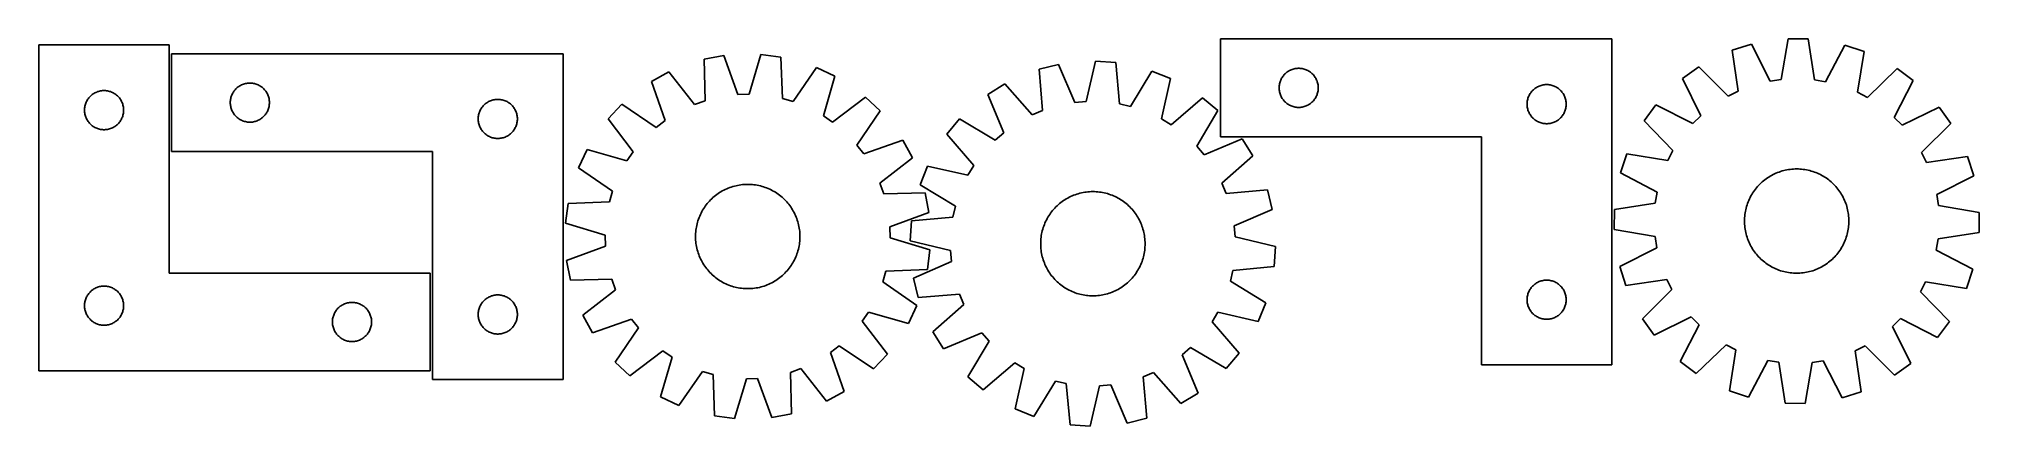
# Model space of a CAD drawing. Header units: millimetres. Extents: x 7 to 1493, y 7 to 304.
import ezdxf

# ---------------------------------------------------------------- set-up
doc = ezdxf.new("R2010")
doc.units = ezdxf.units.MM
doc.layers.add('CUT', color=7, linetype='CONTINUOUS', true_color=0x000000)

msp = doc.modelspace()

# ---------------------------------------------------------------- linework, layer by layer
at = {"layer": 'CUT'}
for p, q in [((106.595795, 299.03543), (6.595795, 299.03543)), ((6.595795, 299.03543), (6.595795, 49.03543)), ((106.595795, 124.03543), (106.595795, 299.03543)), ((1212.023036, 303.618688), (912.023036, 303.618688)), ((912.023036, 303.618688), (912.023036, 228.618688)), ((1212.023036, 53.618688), (1212.023036, 303.618688)), ((1318.885468, 299.541278), (1304.213415, 294.908632)), ((1333.226817, 271.198723), (1318.885468, 299.541278)), ((1347.109122, 303.771077), (1341.706462, 272.469543)), ((1362.49464, 303.643072), (1347.109122, 303.771077)), ((1367.375741, 272.255979), (1362.49464, 303.643072)), ((1390.644009, 298.944261), (1375.833068, 270.844247)), ((1405.23695, 294.068135), (1390.644009, 298.944261)), ((408.317714, 292.299108), (108.317714, 292.299108)), ((108.317714, 292.299108), (108.317714, 217.299108)), ((408.317714, 42.299108), (408.317714, 292.299108)), ((531.471798, 290.874145), (516.352646, 288.020766)), ((516.352646, 288.020766), (517.112862, 256.265502)), ((542.337736, 261.026094), (531.471798, 290.874145)), ((559.998269, 291.714564), (550.908361, 261.278593)), ((575.25918, 289.756214), (559.998269, 291.714564)), ((576.369746, 258.011271), (575.25918, 289.756214)), ((788.016463, 284.050629), (773.086003, 280.33419)), ((800.577617, 254.875431), (788.016463, 284.050629)), ((816.447673, 286.526939), (809.119622, 255.619426)), ((831.795827, 285.447717), (816.447673, 286.526939)), ((834.726563, 253.818845), (831.795827, 285.447717)), ((1304.213415, 294.908632), (1308.747887, 263.46959)), ((1400.180009, 262.708892), (1405.23695, 294.068135)), ((159.944058, 267.244263), (160.595822, 267.658827)), ((160.595822, 267.658827), (161.268063, 268.03929)), ((161.268063, 268.03929), (161.958998, 268.384642)), ((161.958998, 268.384642), (162.666796, 268.693967)), ((162.666796, 268.693967), (163.389578, 268.966446)), ((163.389578, 268.966446), (164.12543, 269.201356)), ((164.12543, 269.201356), (164.872398, 269.398073)), ((164.872398, 269.398073), (165.628503, 269.556077)), ((165.628503, 269.556077), (166.391739, 269.674948)), ((166.391739, 269.674948), (167.160082, 269.754371)), ((167.160082, 269.754371), (167.931495, 269.794135)), ((167.931495, 269.794135), (168.703933, 269.794135)), ((168.703933, 269.794135), (169.475346, 269.754371)), ((169.475346, 269.754371), (170.243689, 269.674948)), ((170.243689, 269.674948), (171.006925, 269.556077)), ((171.006925, 269.556077), (171.76303, 269.398073)), ((171.76303, 269.398073), (172.509999, 269.201356)), ((172.509999, 269.201356), (173.24585, 268.966446)), ((173.24585, 268.966446), (173.968632, 268.693967)), ((173.968632, 268.693967), (174.67643, 268.384642)), ((174.67643, 268.384642), (175.367365, 268.03929)), ((175.367365, 268.03929), (176.039606, 267.658827)), ((176.039606, 267.658827), (176.69137, 267.244263)), ((489.482064, 278.406315), (475.984638, 271.020516)), ((475.984638, 271.020516), (486.520563, 241.054384)), ((509.03974, 253.376891), (489.482064, 278.406315)), ((602.64917, 281.740336), (584.598921, 255.602943)), ((616.557995, 275.161953), (602.64917, 281.740336)), ((607.804479, 244.627535), (616.557995, 275.161953)), ((746.811538, 269.193352), (733.760269, 261.045043)), ((767.773537, 245.3277), (746.811538, 269.193352)), ((773.086003, 280.33419), (775.667559, 248.674905)), ((859.600737, 279.017101), (843.080399, 251.886801)), ((873.8642, 273.247859), (859.600737, 279.017101)), ((866.877636, 242.261367), (873.8642, 273.247859)), ((957.042925, 266.890869), (957.102538, 267.661003)), ((957.102538, 267.661003), (957.201718, 268.427047)), ((957.201718, 268.427047), (957.340201, 269.186969)), ((957.340201, 269.186969), (957.51762, 269.938755)), ((957.51762, 269.938755), (957.733506, 270.68041)), ((957.733506, 270.68041), (957.987284, 271.409969)), ((957.987284, 271.409969), (958.278283, 272.125496)), ((958.278283, 272.125496), (958.60573, 272.825095)), ((958.60573, 272.825095), (958.968758, 273.506909)), ((958.968758, 273.506909), (959.366403, 274.169131)), ((959.366403, 274.169131), (959.797611, 274.810004)), ((959.797611, 274.810004), (960.261239, 275.42783)), ((960.261239, 275.42783), (960.756057, 276.02097)), ((960.756057, 276.02097), (961.280754, 276.58785)), ((961.280754, 276.58785), (961.833936, 277.126968)), ((961.833936, 277.126968), (962.414139, 277.636895)), ((962.414139, 277.636895), (963.019822, 278.116277)), ((963.019822, 278.116277), (963.649381, 278.563843)), ((963.649381, 278.563843), (964.301144, 278.978407)), ((964.301144, 278.978407), (964.973385, 279.35887)), ((964.973385, 279.35887), (965.66432, 279.704222)), ((965.66432, 279.704222), (966.372118, 280.013547)), ((966.372118, 280.013547), (967.094901, 280.286026)), ((967.094901, 280.286026), (967.830752, 280.520936)), ((967.830752, 280.520936), (968.57772, 280.717654)), ((968.57772, 280.717654), (969.333825, 280.875657)), ((969.333825, 280.875657), (970.097061, 280.994528)), ((970.097061, 280.994528), (970.865404, 281.073951)), ((970.865404, 281.073951), (971.636818, 281.113715)), ((971.636818, 281.113715), (972.409255, 281.113715)), ((972.409255, 281.113715), (973.180668, 281.073951)), ((973.180668, 281.073951), (973.949012, 280.994528)), ((973.949012, 280.994528), (974.712248, 280.875657)), ((974.712248, 280.875657), (975.468352, 280.717654)), ((975.468352, 280.717654), (976.215321, 280.520936)), ((976.215321, 280.520936), (976.951172, 280.286026)), ((976.951172, 280.286026), (977.673955, 280.013547)), ((977.673955, 280.013547), (978.381752, 279.704222)), ((978.381752, 279.704222), (979.072687, 279.35887)), ((979.072687, 279.35887), (979.744928, 278.978407)), ((979.744928, 278.978407), (980.396692, 278.563843)), ((980.396692, 278.563843), (981.026251, 278.116277)), ((981.026251, 278.116277), (981.631934, 277.636895)), ((981.631934, 277.636895), (982.212136, 277.126968)), ((982.212136, 277.126968), (982.765319, 276.58785)), ((982.765319, 276.58785), (983.290015, 276.02097)), ((983.290015, 276.02097), (983.784833, 275.42783)), ((983.784833, 275.42783), (984.248461, 274.810004)), ((984.248461, 274.810004), (984.67967, 274.169131)), ((984.67967, 274.169131), (985.077315, 273.506909)), ((985.077315, 273.506909), (985.440343, 272.825095)), ((985.440343, 272.825095), (985.76779, 272.125496)), ((985.76779, 272.125496), (986.058789, 271.409969)), ((986.058789, 271.409969), (986.312567, 270.68041)), ((986.312567, 270.68041), (986.528452, 269.938755)), ((986.528452, 269.938755), (986.705872, 269.186969)), ((986.705872, 269.186969), (986.844355, 268.427047)), ((986.844355, 268.427047), (986.943534, 267.661003)), ((986.943534, 267.661003), (987.003148, 266.890869)), ((1156.372118, 267.513547), (1157.094901, 267.786026)), ((1157.094901, 267.786026), (1157.830752, 268.020936)), ((1157.830752, 268.020936), (1158.57772, 268.217654)), ((1158.57772, 268.217654), (1159.333825, 268.375657)), ((1159.333825, 268.375657), (1160.097061, 268.494528)), ((1160.097061, 268.494528), (1160.865404, 268.573951)), ((1160.865404, 268.573951), (1161.636818, 268.613715)), ((1161.636818, 268.613715), (1162.409255, 268.613715)), ((1162.409255, 268.613715), (1163.180668, 268.573951)), ((1163.180668, 268.573951), (1163.949012, 268.494528)), ((1163.949012, 268.494528), (1164.712248, 268.375657)), ((1164.712248, 268.375657), (1165.468352, 268.217654)), ((1165.468352, 268.217654), (1166.215321, 268.020936)), ((1166.215321, 268.020936), (1166.951172, 267.786026)), ((1166.951172, 267.786026), (1167.673955, 267.513547)), ((1278.678205, 282.164266), (1266.15582, 273.224443)), ((1266.15582, 273.224443), (1280.183557, 244.725367)), ((1301.07597, 259.640614), (1278.678205, 282.164266)), ((1341.706462, 272.469543), (1333.226817, 271.198723)), ((1375.833068, 270.844247), (1367.375741, 272.255979)), ((1430.556579, 280.900666), (1407.787156, 258.752797)), ((1428.428509, 243.491996), (1442.928485, 271.753728)), ((1442.928485, 271.753728), (1430.556579, 280.900666)), ((41.91296, 252.103711), (42.090379, 252.855497)), ((42.090379, 252.855497), (42.306265, 253.597153)), ((42.306265, 253.597153), (42.560043, 254.326711)), ((42.560043, 254.326711), (42.851042, 255.042239)), ((42.851042, 255.042239), (43.178489, 255.741837)), ((43.178489, 255.741837), (43.541517, 256.423651)), ((43.541517, 256.423651), (43.939162, 257.085873)), ((43.939162, 257.085873), (44.37037, 257.726747)), ((44.37037, 257.726747), (44.833998, 258.344572)), ((44.833998, 258.344572), (45.328816, 258.937712)), ((45.328816, 258.937712), (45.853513, 259.504592)), ((45.853513, 259.504592), (46.406695, 260.043711)), ((46.406695, 260.043711), (46.986898, 260.553637)), ((46.986898, 260.553637), (47.592581, 261.033019)), ((47.592581, 261.033019), (48.22214, 261.480585)), ((48.22214, 261.480585), (48.873903, 261.895149)), ((48.873903, 261.895149), (49.546144, 262.275612)), ((49.546144, 262.275612), (50.23708, 262.620964)), ((50.23708, 262.620964), (50.944877, 262.93029)), ((50.944877, 262.93029), (51.66766, 263.202768)), ((51.66766, 263.202768), (52.403511, 263.437678)), ((52.403511, 263.437678), (53.150479, 263.634396)), ((53.150479, 263.634396), (53.906584, 263.792399)), ((53.906584, 263.792399), (54.66982, 263.91127)), ((54.66982, 263.91127), (55.438163, 263.990693)), ((55.438163, 263.990693), (56.209577, 264.030457)), ((56.209577, 264.030457), (56.982014, 264.030457)), ((56.982014, 264.030457), (57.753427, 263.990693)), ((57.753427, 263.990693), (58.521771, 263.91127)), ((58.521771, 263.91127), (59.285007, 263.792399)), ((59.285007, 263.792399), (60.041112, 263.634396)), ((60.041112, 263.634396), (60.78808, 263.437678)), ((60.78808, 263.437678), (61.523931, 263.202768)), ((61.523931, 263.202768), (62.246714, 262.93029)), ((62.246714, 262.93029), (62.954511, 262.620964)), ((62.954511, 262.620964), (63.645447, 262.275612)), ((63.645447, 262.275612), (64.317687, 261.895149)), ((64.317687, 261.895149), (64.969451, 261.480585)), ((64.969451, 261.480585), (65.59901, 261.033019)), ((65.59901, 261.033019), (66.204693, 260.553637)), ((66.204693, 260.553637), (66.784895, 260.043711)), ((66.784895, 260.043711), (67.338078, 259.504592)), ((67.338078, 259.504592), (67.862774, 258.937712)), ((67.862774, 258.937712), (68.357592, 258.344572)), ((68.357592, 258.344572), (68.82122, 257.726747)), ((68.82122, 257.726747), (69.252429, 257.085873)), ((69.252429, 257.085873), (69.650074, 256.423651)), ((69.650074, 256.423651), (70.013102, 255.741837)), ((70.013102, 255.741837), (70.340549, 255.042239)), ((70.340549, 255.042239), (70.631548, 254.326711)), ((70.631548, 254.326711), (70.885326, 253.597153)), ((70.885326, 253.597153), (71.101211, 252.855497)), ((71.101211, 252.855497), (71.278631, 252.103711)), ((153.317714, 254.799108), (153.337603, 255.571289)), ((153.337603, 254.026927), (153.317714, 254.799108)), ((153.337603, 255.571289), (153.397216, 256.341423)), ((153.397216, 253.256793), (153.337603, 254.026927)), ((153.397216, 256.341423), (153.496396, 257.107466)), ((153.496396, 252.490749), (153.397216, 253.256793)), ((153.496396, 257.107466), (153.634879, 257.867389)), ((153.634879, 257.867389), (153.812298, 258.619175)), ((153.812298, 258.619175), (154.028183, 259.36083)), ((154.028183, 259.36083), (154.281962, 260.090389)), ((154.281962, 260.090389), (154.572961, 260.805916)), ((154.572961, 260.805916), (154.900408, 261.505515)), ((154.900408, 261.505515), (155.263435, 262.187329)), ((155.263435, 262.187329), (155.661081, 262.849551)), ((155.661081, 262.849551), (156.092289, 263.490424)), ((156.092289, 263.490424), (156.555917, 264.10825)), ((156.555917, 264.10825), (157.050735, 264.70139)), ((157.050735, 264.70139), (157.575431, 265.26827)), ((157.575431, 265.26827), (158.128614, 265.807388)), ((158.128614, 265.807388), (158.708816, 266.317315)), ((158.708816, 266.317315), (159.3145, 266.796697)), ((159.3145, 266.796697), (159.944058, 267.244263)), ((176.69137, 267.244263), (177.320928, 266.796697)), ((177.320928, 266.796697), (177.926612, 266.317315)), ((177.926612, 266.317315), (178.506814, 265.807388)), ((178.506814, 265.807388), (179.059997, 265.26827)), ((179.059997, 265.26827), (179.584693, 264.70139)), ((179.584693, 264.70139), (180.079511, 264.10825)), ((180.079511, 264.10825), (180.543139, 263.490424)), ((180.543139, 263.490424), (180.974347, 262.849551)), ((180.974347, 262.849551), (181.371993, 262.187329)), ((181.371993, 262.187329), (181.73502, 261.505515)), ((181.73502, 261.505515), (182.062468, 260.805916)), ((182.062468, 260.805916), (182.353466, 260.090389)), ((182.353466, 260.090389), (182.607245, 259.36083)), ((182.607245, 259.36083), (182.82313, 258.619175)), ((182.82313, 258.619175), (183.000549, 257.867389)), ((183.000549, 257.867389), (183.139033, 257.107466)), ((183.139033, 257.107466), (183.238212, 256.341423)), ((183.238212, 253.256793), (183.139033, 252.490749)), ((183.238212, 256.341423), (183.297825, 255.571289)), ((183.297825, 254.026927), (183.238212, 253.256793)), ((183.297825, 255.571289), (183.317714, 254.799108)), ((183.317714, 254.799108), (183.297825, 254.026927)), ((347.575431, 252.76827), (348.128614, 253.307388)), ((348.128614, 253.307388), (348.708816, 253.817315)), ((348.708816, 253.817315), (349.3145, 254.296697)), ((349.3145, 254.296697), (349.944058, 254.744263)), ((349.944058, 254.744263), (350.595822, 255.158827)), ((350.595822, 255.158827), (351.268063, 255.53929)), ((351.268063, 255.53929), (351.958998, 255.884642)), ((351.958998, 255.884642), (352.666796, 256.193967)), ((352.666796, 256.193967), (353.389578, 256.466446)), ((353.389578, 256.466446), (354.12543, 256.701356)), ((354.12543, 256.701356), (354.872398, 256.898073)), ((354.872398, 256.898073), (355.628503, 257.056077)), ((355.628503, 257.056077), (356.391739, 257.174948)), ((356.391739, 257.174948), (357.160082, 257.254371)), ((357.160082, 257.254371), (357.931495, 257.294135)), ((357.931495, 257.294135), (358.703933, 257.294135)), ((358.703933, 257.294135), (359.475346, 257.254371)), ((359.475346, 257.254371), (360.243689, 257.174948)), ((360.243689, 257.174948), (361.006925, 257.056077)), ((361.006925, 257.056077), (361.76303, 256.898073)), ((361.76303, 256.898073), (362.509999, 256.701356)), ((362.509999, 256.701356), (363.24585, 256.466446)), ((363.24585, 256.466446), (363.968632, 256.193967)), ((363.968632, 256.193967), (364.67643, 255.884642)), ((364.67643, 255.884642), (365.367365, 255.53929)), ((365.367365, 255.53929), (366.039606, 255.158827)), ((366.039606, 255.158827), (366.69137, 254.744263)), ((366.69137, 254.744263), (367.320928, 254.296697)), ((367.320928, 254.296697), (367.926612, 253.817315)), ((367.926612, 253.817315), (368.506814, 253.307388)), ((368.506814, 253.307388), (369.059997, 252.76827)), ((453.400225, 253.573164), (442.845747, 242.377917)), ((479.735197, 235.812421), (453.400225, 253.573164)), ((517.112862, 256.265502), (509.03974, 253.376891)), ((550.908361, 261.278593), (542.337736, 261.026094)), ((584.598921, 255.602943), (576.369746, 258.011271)), ((640.130381, 259.074428), (614.886676, 239.794124)), ((651.325627, 248.519951), (640.130381, 259.074428)), ((733.760269, 261.045043), (745.998732, 231.733019)), ((809.119622, 255.619426), (800.577617, 254.875431)), ((843.080399, 251.886801), (834.726563, 253.818845)), ((898.321071, 258.53979), (874.225572, 237.842406)), ((910.103637, 248.645262), (898.321071, 258.53979)), ((957.023036, 266.118688), (957.042925, 266.890869)), ((957.042925, 265.346507), (957.023036, 266.118688)), ((957.102538, 264.576373), (957.042925, 265.346507)), ((957.201718, 263.810329), (957.102538, 264.576373)), ((957.340201, 263.050407), (957.201718, 263.810329)), ((957.51762, 262.298621), (957.340201, 263.050407)), ((957.733506, 261.556965), (957.51762, 262.298621)), ((957.987284, 260.827407), (957.733506, 261.556965)), ((958.278283, 260.111879), (957.987284, 260.827407)), ((958.60573, 259.412281), (958.278283, 260.111879)), ((958.968758, 258.730467), (958.60573, 259.412281)), ((959.366403, 258.068245), (958.968758, 258.730467)), ((959.797611, 257.427371), (959.366403, 258.068245)), ((960.261239, 256.809546), (959.797611, 257.427371)), ((960.756057, 256.216406), (960.261239, 256.809546)), ((961.280754, 255.649526), (960.756057, 256.216406)), ((961.833936, 255.110407), (961.280754, 255.649526)), ((962.414139, 254.600481), (961.833936, 255.110407)), ((963.019822, 254.121099), (962.414139, 254.600481)), ((963.649381, 253.673533), (963.019822, 254.121099)), ((964.301144, 253.258968), (963.649381, 253.673533)), ((964.973385, 252.878506), (964.301144, 253.258968)), ((965.66432, 252.533154), (964.973385, 252.878506)), ((979.072687, 252.878506), (978.381752, 252.533154)), ((979.744928, 253.258968), (979.072687, 252.878506)), ((980.396692, 253.673533), (979.744928, 253.258968)), ((981.026251, 254.121099), (980.396692, 253.673533)), ((981.631934, 254.600481), (981.026251, 254.121099)), ((982.212136, 255.110407), (981.631934, 254.600481)), ((982.765319, 255.649526), (982.212136, 255.110407)), ((983.290015, 256.216406), (982.765319, 255.649526)), ((983.784833, 256.809546), (983.290015, 256.216406)), ((984.248461, 257.427371), (983.784833, 256.809546)), ((984.67967, 258.068245), (984.248461, 257.427371)), ((985.077315, 258.730467), (984.67967, 258.068245)), ((985.440343, 259.412281), (985.077315, 258.730467)), ((985.76779, 260.111879), (985.440343, 259.412281)), ((986.058789, 260.827407), (985.76779, 260.111879)), ((986.312567, 261.556965), (986.058789, 260.827407)), ((986.528452, 262.298621), (986.312567, 261.556965)), ((986.705872, 263.050407), (986.528452, 262.298621)), ((986.844355, 263.810329), (986.705872, 263.050407)), ((986.943534, 264.576373), (986.844355, 263.810329)), ((987.003148, 265.346507), (986.943534, 264.576373)), ((987.003148, 266.890869), (987.023036, 266.118688)), ((987.023036, 266.118688), (987.003148, 265.346507)), ((1147.023036, 253.618688), (1147.042925, 254.390869)), ((1147.042925, 252.846507), (1147.023036, 253.618688)), ((1147.042925, 254.390869), (1147.102538, 255.161003)), ((1147.102538, 252.076373), (1147.042925, 252.846507)), ((1147.102538, 255.161003), (1147.201718, 255.927047)), ((1147.201718, 255.927047), (1147.340201, 256.686969)), ((1147.340201, 256.686969), (1147.51762, 257.438755)), ((1147.51762, 257.438755), (1147.733506, 258.18041)), ((1147.733506, 258.18041), (1147.987284, 258.909969)), ((1147.987284, 258.909969), (1148.278283, 259.625496)), ((1148.278283, 259.625496), (1148.60573, 260.325095)), ((1148.60573, 260.325095), (1148.968758, 261.006909)), ((1148.968758, 261.006909), (1149.366403, 261.669131)), ((1149.366403, 261.669131), (1149.797611, 262.310004)), ((1149.797611, 262.310004), (1150.261239, 262.92783)), ((1150.261239, 262.92783), (1150.756057, 263.52097)), ((1150.756057, 263.52097), (1151.280754, 264.08785)), ((1151.280754, 264.08785), (1151.833936, 264.626968)), ((1151.833936, 264.626968), (1152.414139, 265.136895)), ((1152.414139, 265.136895), (1153.019822, 265.616277)), ((1153.019822, 265.616277), (1153.649381, 266.063843)), ((1153.649381, 266.063843), (1154.301144, 266.478407)), ((1154.301144, 266.478407), (1154.973385, 266.85887)), ((1154.973385, 266.85887), (1155.66432, 267.204222)), ((1155.66432, 267.204222), (1156.372118, 267.513547)), ((1167.673955, 267.513547), (1168.381752, 267.204222)), ((1168.381752, 267.204222), (1169.072687, 266.85887)), ((1169.072687, 266.85887), (1169.744928, 266.478407)), ((1169.744928, 266.478407), (1170.396692, 266.063843)), ((1170.396692, 266.063843), (1171.026251, 265.616277)), ((1171.026251, 265.616277), (1171.631934, 265.136895)), ((1171.631934, 265.136895), (1172.212136, 264.626968)), ((1172.212136, 264.626968), (1172.765319, 264.08785)), ((1172.765319, 264.08785), (1173.290015, 263.52097)), ((1173.290015, 263.52097), (1173.784833, 262.92783)), ((1173.784833, 262.92783), (1174.248461, 262.310004)), ((1174.248461, 262.310004), (1174.67967, 261.669131)), ((1174.67967, 261.669131), (1175.077315, 261.006909)), ((1175.077315, 261.006909), (1175.440343, 260.325095)), ((1175.440343, 260.325095), (1175.76779, 259.625496)), ((1175.76779, 259.625496), (1176.058789, 258.909969)), ((1176.058789, 258.909969), (1176.312567, 258.18041)), ((1176.312567, 258.18041), (1176.528452, 257.438755)), ((1176.528452, 257.438755), (1176.705872, 256.686969)), ((1176.705872, 256.686969), (1176.844355, 255.927047)), ((1176.844355, 255.927047), (1176.943534, 255.161003)), ((1176.943534, 255.161003), (1177.003148, 254.390869)), ((1177.003148, 252.846507), (1176.943534, 252.076373)), ((1177.003148, 254.390869), (1177.023036, 253.618688)), ((1177.023036, 253.618688), (1177.003148, 252.846507)), ((1245.808618, 253.213017), (1236.66168, 240.841111)), ((1274.070349, 238.713041), (1245.808618, 253.213017)), ((1308.747887, 263.46959), (1301.07597, 259.640614)), ((1407.787156, 258.752797), (1400.180009, 262.708892)), ((41.595795, 249.03543), (41.615684, 249.807611)), ((41.615684, 248.263249), (41.595795, 249.03543)), ((41.615684, 249.807611), (41.675297, 250.577745)), ((41.675297, 247.493115), (41.615684, 248.263249)), ((41.675297, 250.577745), (41.774477, 251.343789)), ((41.774477, 246.727071), (41.675297, 247.493115)), ((41.774477, 251.343789), (41.91296, 252.103711)), ((41.91296, 245.967149), (41.774477, 246.727071)), ((42.090379, 245.215363), (41.91296, 245.967149)), ((42.306265, 244.473708), (42.090379, 245.215363)), ((42.560043, 243.744149), (42.306265, 244.473708)), ((42.851042, 243.028621), (42.560043, 243.744149)), ((43.178489, 242.329023), (42.851042, 243.028621)), ((43.541517, 241.647209), (43.178489, 242.329023)), ((43.939162, 240.984987), (43.541517, 241.647209)), ((44.37037, 240.344114), (43.939162, 240.984987)), ((44.833998, 239.726288), (44.37037, 240.344114)), ((45.328816, 239.133148), (44.833998, 239.726288)), ((45.853513, 238.566268), (45.328816, 239.133148)), ((46.406695, 238.02715), (45.853513, 238.566268)), ((46.986898, 237.517223), (46.406695, 238.02715)), ((66.784895, 238.02715), (66.204693, 237.517223)), ((67.338078, 238.566268), (66.784895, 238.02715)), ((67.862774, 239.133148), (67.338078, 238.566268)), ((68.357592, 239.726288), (67.862774, 239.133148)), ((68.82122, 240.344114), (68.357592, 239.726288)), ((69.252429, 240.984987), (68.82122, 240.344114)), ((69.650074, 241.647209), (69.252429, 240.984987)), ((70.013102, 242.329023), (69.650074, 241.647209)), ((70.340549, 243.028621), (70.013102, 242.329023)), ((70.631548, 243.744149), (70.340549, 243.028621)), ((70.885326, 244.473708), (70.631548, 243.744149)), ((71.101211, 245.215363), (70.885326, 244.473708)), ((71.278631, 245.967149), (71.101211, 245.215363)), ((71.278631, 252.103711), (71.417114, 251.343789)), ((71.417114, 246.727071), (71.278631, 245.967149)), ((71.417114, 251.343789), (71.516294, 250.577745)), ((71.516294, 247.493115), (71.417114, 246.727071)), ((71.516294, 250.577745), (71.575907, 249.807611)), ((71.575907, 248.263249), (71.516294, 247.493115)), ((71.575907, 249.807611), (71.595795, 249.03543)), ((71.595795, 249.03543), (71.575907, 248.263249)), ((153.634879, 251.730827), (153.496396, 252.490749)), ((153.812298, 250.979041), (153.634879, 251.730827)), ((154.028183, 250.237385), (153.812298, 250.979041)), ((154.281962, 249.507827), (154.028183, 250.237385)), ((154.572961, 248.792299), (154.281962, 249.507827)), ((154.900408, 248.092701), (154.572961, 248.792299)), ((155.263435, 247.410887), (154.900408, 248.092701)), ((155.661081, 246.748665), (155.263435, 247.410887)), ((156.092289, 246.107791), (155.661081, 246.748665)), ((156.555917, 245.489966), (156.092289, 246.107791)), ((157.050735, 244.896826), (156.555917, 245.489966)), ((157.575431, 244.329946), (157.050735, 244.896826)), ((158.128614, 243.790827), (157.575431, 244.329946)), ((158.708816, 243.280901), (158.128614, 243.790827)), ((159.3145, 242.801519), (158.708816, 243.280901)), ((159.944058, 242.353953), (159.3145, 242.801519)), ((160.595822, 241.939388), (159.944058, 242.353953)), ((161.268063, 241.558926), (160.595822, 241.939388)), ((161.958998, 241.213574), (161.268063, 241.558926)), ((162.666796, 240.904248), (161.958998, 241.213574)), ((163.389578, 240.631769), (162.666796, 240.904248)), ((164.12543, 240.39686), (163.389578, 240.631769)), ((164.872398, 240.200142), (164.12543, 240.39686)), ((165.628503, 240.042139), (164.872398, 240.200142)), ((166.391739, 239.923268), (165.628503, 240.042139)), ((167.160082, 239.843845), (166.391739, 239.923268)), ((167.931495, 239.804081), (167.160082, 239.843845)), ((168.703933, 239.804081), (167.931495, 239.804081)), ((169.475346, 239.843845), (168.703933, 239.804081)), ((170.243689, 239.923268), (169.475346, 239.843845)), ((171.006925, 240.042139), (170.243689, 239.923268)), ((171.76303, 240.200142), (171.006925, 240.042139)), ((172.509999, 240.39686), (171.76303, 240.200142)), ((173.24585, 240.631769), (172.509999, 240.39686)), ((173.968632, 240.904248), (173.24585, 240.631769)), ((174.67643, 241.213574), (173.968632, 240.904248)), ((175.367365, 241.558926), (174.67643, 241.213574)), ((176.039606, 241.939388), (175.367365, 241.558926)), ((176.69137, 242.353953), (176.039606, 241.939388)), ((177.320928, 242.801519), (176.69137, 242.353953)), ((177.926612, 243.280901), (177.320928, 242.801519)), ((178.506814, 243.790827), (177.926612, 243.280901)), ((179.059997, 244.329946), (178.506814, 243.790827)), ((179.584693, 244.896826), (179.059997, 244.329946)), ((180.079511, 245.489966), (179.584693, 244.896826)), ((180.543139, 246.107791), (180.079511, 245.489966)), ((180.974347, 246.748665), (180.543139, 246.107791)), ((181.371993, 247.410887), (180.974347, 246.748665)), ((181.73502, 248.092701), (181.371993, 247.410887)), ((182.062468, 248.792299), (181.73502, 248.092701)), ((182.353466, 249.507827), (182.062468, 248.792299)), ((182.607245, 250.237385), (182.353466, 249.507827)), ((182.82313, 250.979041), (182.607245, 250.237385)), ((183.000549, 251.730827), (182.82313, 250.979041)), ((183.139033, 252.490749), (183.000549, 251.730827)), ((343.317714, 242.299108), (343.337603, 243.071289)), ((343.337603, 241.526927), (343.317714, 242.299108)), ((343.337603, 243.071289), (343.397216, 243.841423)), ((343.397216, 240.756793), (343.337603, 241.526927)), ((343.397216, 243.841423), (343.496396, 244.607466)), ((343.496396, 239.990749), (343.397216, 240.756793)), ((343.496396, 244.607466), (343.634879, 245.367389)), ((343.634879, 239.230827), (343.496396, 239.990749)), ((343.634879, 245.367389), (343.812298, 246.119175)), ((343.812298, 238.479041), (343.634879, 239.230827)), ((343.812298, 246.119175), (344.028183, 246.86083)), ((344.028183, 237.737385), (343.812298, 238.479041)), ((344.028183, 246.86083), (344.281962, 247.590389)), ((344.281962, 247.590389), (344.572961, 248.305916)), ((344.572961, 248.305916), (344.900408, 249.005515)), ((344.900408, 249.005515), (345.263435, 249.687329)), ((345.263435, 249.687329), (345.661081, 250.349551)), ((345.661081, 250.349551), (346.092289, 250.990424)), ((346.092289, 250.990424), (346.555917, 251.60825)), ((346.555917, 251.60825), (347.050735, 252.20139)), ((347.050735, 252.20139), (347.575431, 252.76827)), ((369.059997, 252.76827), (369.584693, 252.20139)), ((369.584693, 252.20139), (370.079511, 251.60825)), ((370.079511, 251.60825), (370.543139, 250.990424)), ((370.543139, 250.990424), (370.974347, 250.349551)), ((370.974347, 250.349551), (371.371993, 249.687329)), ((371.371993, 249.687329), (371.73502, 249.005515)), ((371.73502, 249.005515), (372.062468, 248.305916)), ((372.062468, 248.305916), (372.353466, 247.590389)), ((372.353466, 247.590389), (372.607245, 246.86083)), ((372.607245, 246.86083), (372.82313, 246.119175)), ((372.82313, 238.479041), (372.607245, 237.737385)), ((372.82313, 246.119175), (373.000549, 245.367389)), ((373.000549, 239.230827), (372.82313, 238.479041)), ((373.000549, 245.367389), (373.139033, 244.607466)), ((373.139033, 239.990749), (373.000549, 239.230827)), ((373.139033, 244.607466), (373.238212, 243.841423)), ((373.238212, 240.756793), (373.139033, 239.990749)), ((373.238212, 243.841423), (373.297825, 243.071289)), ((373.297825, 241.526927), (373.238212, 240.756793)), ((373.297825, 243.071289), (373.317714, 242.299108)), ((373.317714, 242.299108), (373.297825, 241.526927)), ((442.845747, 242.377917), (462.126051, 217.134212)), ((486.520563, 241.054384), (479.735197, 235.812421)), ((614.886676, 239.794124), (607.804479, 244.627535)), ((633.564885, 222.184978), (651.325627, 248.519951)), ((712.214476, 242.33022), (702.319948, 230.547654)), ((739.525414, 226.11025), (712.214476, 242.33022)), ((775.667559, 248.674905), (767.773537, 245.3277)), ((874.225572, 237.842406), (866.877636, 242.261367)), ((893.883668, 221.334324), (910.103637, 248.645262)), ((966.372118, 252.223828), (965.66432, 252.533154)), ((967.094901, 251.951349), (966.372118, 252.223828)), ((967.830752, 251.71644), (967.094901, 251.951349)), ((968.57772, 251.519722), (967.830752, 251.71644)), ((969.333825, 251.361719), (968.57772, 251.519722)), ((970.097061, 251.242848), (969.333825, 251.361719)), ((970.865404, 251.163425), (970.097061, 251.242848)), ((971.636818, 251.123661), (970.865404, 251.163425)), ((972.409255, 251.123661), (971.636818, 251.123661)), ((973.180668, 251.163425), (972.409255, 251.123661)), ((973.949012, 251.242848), (973.180668, 251.163425)), ((974.712248, 251.361719), (973.949012, 251.242848)), ((975.468352, 251.519722), (974.712248, 251.361719)), ((976.215321, 251.71644), (975.468352, 251.519722)), ((976.951172, 251.951349), (976.215321, 251.71644)), ((977.673955, 252.223828), (976.951172, 251.951349)), ((978.381752, 252.533154), (977.673955, 252.223828)), ((1147.201718, 251.310329), (1147.102538, 252.076373)), ((1147.340201, 250.550407), (1147.201718, 251.310329)), ((1147.51762, 249.798621), (1147.340201, 250.550407)), ((1147.733506, 249.056965), (1147.51762, 249.798621)), ((1147.987284, 248.327407), (1147.733506, 249.056965)), ((1148.278283, 247.611879), (1147.987284, 248.327407)), ((1148.60573, 246.912281), (1148.278283, 247.611879)), ((1148.968758, 246.230467), (1148.60573, 246.912281)), ((1149.366403, 245.568245), (1148.968758, 246.230467)), ((1149.797611, 244.927371), (1149.366403, 245.568245)), ((1150.261239, 244.309546), (1149.797611, 244.927371)), ((1150.756057, 243.716406), (1150.261239, 244.309546)), ((1151.280754, 243.149526), (1150.756057, 243.716406)), ((1151.833936, 242.610407), (1151.280754, 243.149526)), ((1152.414139, 242.100481), (1151.833936, 242.610407)), ((1153.019822, 241.621099), (1152.414139, 242.100481)), ((1153.649381, 241.173533), (1153.019822, 241.621099)), ((1154.301144, 240.758968), (1153.649381, 241.173533)), ((1154.973385, 240.378506), (1154.301144, 240.758968)), ((1155.66432, 240.033154), (1154.973385, 240.378506)), ((1156.372118, 239.723828), (1155.66432, 240.033154)), ((1157.094901, 239.451349), (1156.372118, 239.723828)), ((1157.830752, 239.21644), (1157.094901, 239.451349)), ((1158.57772, 239.019722), (1157.830752, 239.21644)), ((1159.333825, 238.861719), (1158.57772, 239.019722)), ((1160.097061, 238.742848), (1159.333825, 238.861719)), ((1160.865404, 238.663425), (1160.097061, 238.742848)), ((1161.636818, 238.623661), (1160.865404, 238.663425)), ((1162.409255, 238.623661), (1161.636818, 238.623661)), ((1163.180668, 238.663425), (1162.409255, 238.623661)), ((1163.949012, 238.742848), (1163.180668, 238.663425)), ((1164.712248, 238.861719), (1163.949012, 238.742848)), ((1165.468352, 239.019722), (1164.712248, 238.861719)), ((1166.215321, 239.21644), (1165.468352, 239.019722)), ((1166.951172, 239.451349), (1166.215321, 239.21644)), ((1167.673955, 239.723828), (1166.951172, 239.451349)), ((1168.381752, 240.033154), (1167.673955, 239.723828)), ((1169.072687, 240.378506), (1168.381752, 240.033154)), ((1169.744928, 240.758968), (1169.072687, 240.378506)), ((1170.396692, 241.173533), (1169.744928, 240.758968)), ((1171.026251, 241.621099), (1170.396692, 241.173533)), ((1171.631934, 242.100481), (1171.026251, 241.621099)), ((1172.212136, 242.610407), (1171.631934, 242.100481)), ((1172.765319, 243.149526), (1172.212136, 242.610407)), ((1173.290015, 243.716406), (1172.765319, 243.149526)), ((1173.784833, 244.309546), (1173.290015, 243.716406)), ((1174.248461, 244.927371), (1173.784833, 244.309546)), ((1174.67967, 245.568245), (1174.248461, 244.927371)), ((1175.077315, 246.230467), (1174.67967, 245.568245)), ((1175.440343, 246.912281), (1175.077315, 246.230467)), ((1175.76779, 247.611879), (1175.440343, 246.912281)), ((1176.058789, 248.327407), (1175.76779, 247.611879)), ((1176.312567, 249.056965), (1176.058789, 248.327407)), ((1176.528452, 249.798621), (1176.312567, 249.056965)), ((1176.705872, 250.550407), (1176.528452, 249.798621)), ((1176.844355, 251.310329), (1176.705872, 250.550407)), ((1176.943534, 252.076373), (1176.844355, 251.310329)), ((1236.66168, 240.841111), (1258.809549, 218.071687)), ((1280.183557, 244.725367), (1274.070349, 238.713041)), ((1434.440835, 237.378789), (1428.428509, 243.491996)), ((1462.939911, 251.406525), (1434.440835, 237.378789)), ((1449.356082, 216.486376), (1471.879734, 238.884141)), ((1471.879734, 238.884141), (1462.939911, 251.406525)), ((47.592581, 237.037841), (46.986898, 237.517223)), ((48.22214, 236.590275), (47.592581, 237.037841)), ((48.873903, 236.175711), (48.22214, 236.590275)), ((49.546144, 235.795248), (48.873903, 236.175711)), ((50.23708, 235.449896), (49.546144, 235.795248)), ((50.944877, 235.140571), (50.23708, 235.449896)), ((51.66766, 234.868092), (50.944877, 235.140571)), ((52.403511, 234.633182), (51.66766, 234.868092)), ((53.150479, 234.436464), (52.403511, 234.633182)), ((53.906584, 234.278461), (53.150479, 234.436464)), ((54.66982, 234.15959), (53.906584, 234.278461)), ((55.438163, 234.080167), (54.66982, 234.15959)), ((56.209577, 234.040403), (55.438163, 234.080167)), ((56.982014, 234.040403), (56.209577, 234.040403)), ((57.753427, 234.080167), (56.982014, 234.040403)), ((58.521771, 234.15959), (57.753427, 234.080167)), ((59.285007, 234.278461), (58.521771, 234.15959)), ((60.041112, 234.436464), (59.285007, 234.278461)), ((60.78808, 234.633182), (60.041112, 234.436464)), ((61.523931, 234.868092), (60.78808, 234.633182)), ((62.246714, 235.140571), (61.523931, 234.868092)), ((62.954511, 235.449896), (62.246714, 235.140571)), ((63.645447, 235.795248), (62.954511, 235.449896)), ((64.317687, 236.175711), (63.645447, 235.795248)), ((64.969451, 236.590275), (64.317687, 236.175711)), ((65.59901, 237.037841), (64.969451, 236.590275)), ((66.204693, 237.517223), (65.59901, 237.037841)), ((344.281962, 237.007827), (344.028183, 237.737385)), ((344.572961, 236.292299), (344.281962, 237.007827)), ((344.900408, 235.592701), (344.572961, 236.292299)), ((345.263435, 234.910887), (344.900408, 235.592701)), ((345.661081, 234.248665), (345.263435, 234.910887)), ((346.092289, 233.607791), (345.661081, 234.248665)), ((346.555917, 232.989966), (346.092289, 233.607791)), ((347.050735, 232.396826), (346.555917, 232.989966)), ((347.575431, 231.829946), (347.050735, 232.396826)), ((348.128614, 231.290827), (347.575431, 231.829946)), ((348.708816, 230.780901), (348.128614, 231.290827)), ((349.3145, 230.301519), (348.708816, 230.780901)), ((349.944058, 229.853953), (349.3145, 230.301519)), ((350.595822, 229.439388), (349.944058, 229.853953)), ((351.268063, 229.058926), (350.595822, 229.439388)), ((351.958998, 228.713574), (351.268063, 229.058926)), ((352.666796, 228.404248), (351.958998, 228.713574)), ((353.389578, 228.131769), (352.666796, 228.404248)), ((354.12543, 227.89686), (353.389578, 228.131769)), ((354.872398, 227.700142), (354.12543, 227.89686)), ((355.628503, 227.542139), (354.872398, 227.700142)), ((356.391739, 227.423268), (355.628503, 227.542139)), ((357.160082, 227.343845), (356.391739, 227.423268)), ((357.931495, 227.304081), (357.160082, 227.343845)), ((358.703933, 227.304081), (357.931495, 227.304081)), ((359.475346, 227.343845), (358.703933, 227.304081)), ((360.243689, 227.423268), (359.475346, 227.343845)), ((361.006925, 227.542139), (360.243689, 227.423268)), ((361.76303, 227.700142), (361.006925, 227.542139)), ((362.509999, 227.89686), (361.76303, 227.700142)), ((363.24585, 228.131769), (362.509999, 227.89686)), ((363.968632, 228.404248), (363.24585, 228.131769)), ((364.67643, 228.713574), (363.968632, 228.404248)), ((365.367365, 229.058926), (364.67643, 228.713574)), ((366.039606, 229.439388), (365.367365, 229.058926)), ((366.69137, 229.853953), (366.039606, 229.439388)), ((367.320928, 230.301519), (366.69137, 229.853953)), ((367.926612, 230.780901), (367.320928, 230.301519)), ((368.506814, 231.290827), (367.926612, 230.780901)), ((369.059997, 231.829946), (368.506814, 231.290827)), ((369.584693, 232.396826), (369.059997, 231.829946)), ((370.079511, 232.989966), (369.584693, 232.396826)), ((370.543139, 233.607791), (370.079511, 232.989966)), ((370.974347, 234.248665), (370.543139, 233.607791)), ((371.371993, 234.910887), (370.974347, 234.248665)), ((371.73502, 235.592701), (371.371993, 234.910887)), ((372.062468, 236.292299), (371.73502, 235.592701)), ((372.353466, 237.007827), (372.062468, 236.292299)), ((372.607245, 237.737385), (372.353466, 237.007827)), ((668.77298, 225.935537), (638.806848, 215.399612)), ((676.158779, 212.438111), (668.77298, 225.935537)), ((702.319948, 230.547654), (723.017331, 206.452155)), ((745.998732, 231.733019), (739.525414, 226.11025)), ((928.81846, 227.099468), (899.506436, 214.861006)), ((912.023036, 228.618688), (1112.023036, 228.618688)), ((936.966769, 214.0482), (928.81846, 227.099468)), ((1112.023036, 228.618688), (1112.023036, 53.618688)), ((108.317714, 217.299108), (308.317714, 217.299108)), ((308.317714, 217.299108), (308.317714, 42.299108)), ((426.758222, 218.805531), (420.179839, 204.896706)), ((457.292641, 210.052015), (426.758222, 218.805531)), ((462.126051, 217.134212), (457.292641, 210.052015)), ((638.806848, 215.399612), (633.564885, 222.184978)), ((651.129355, 192.880435), (676.158779, 212.438111)), ((899.506436, 214.861006), (893.883668, 221.334324)), ((913.101118, 193.086201), (936.966769, 214.0482)), ((1223.494211, 215.521482), (1218.618085, 200.928541)), ((1254.853453, 210.464541), (1223.494211, 215.521482)), ((1258.809549, 218.071687), (1254.853453, 210.464541)), ((1453.185059, 208.814459), (1449.356082, 216.486376)), ((1484.6241, 213.34893), (1453.185059, 208.814459)), ((1489.256747, 198.676878), (1484.6241, 213.34893)), ((420.179839, 204.896706), (446.317232, 186.846457)), ((687.611879, 206.090783), (681.842637, 191.827319)), ((718.598371, 199.104219), (687.611879, 206.090783)), ((723.017331, 206.452155), (718.598371, 199.104219)), ((1218.618085, 200.928541), (1246.718099, 186.1176)), ((1326.270603, 193.094931), (1327.200406, 193.940195)), ((1327.200406, 193.940195), (1328.156301, 194.755837)), ((1328.156301, 194.755837), (1329.137345, 195.541051)), ((1329.137345, 195.541051), (1330.142568, 196.295063)), ((1330.142568, 196.295063), (1331.170979, 197.017127)), ((1331.170979, 197.017127), (1332.221564, 197.706532)), ((1332.221564, 197.706532), (1333.293284, 198.362597)), ((1333.293284, 198.362597), (1334.385084, 198.984675)), ((1334.385084, 198.984675), (1335.495884, 199.572152)), ((1335.495884, 199.572152), (1336.62459, 200.124447)), ((1336.62459, 200.124447), (1337.770087, 200.641017)), ((1337.770087, 200.641017), (1338.931244, 201.121351)), ((1338.931244, 201.121351), (1340.106916, 201.564975)), ((1340.106916, 201.564975), (1341.295942, 201.971451)), ((1341.295942, 201.971451), (1342.49715, 202.340378)), ((1342.49715, 202.340378), (1343.709353, 202.671393)), ((1343.709353, 202.671393), (1344.931355, 202.964168)), ((1344.931355, 202.964168), (1346.161951, 203.218415)), ((1346.161951, 203.218415), (1347.399925, 203.433882)), ((1347.399925, 203.433882), (1348.644057, 203.610357)), ((1348.644057, 203.610357), (1349.893118, 203.747666)), ((1349.893118, 203.747666), (1351.145875, 203.845673)), ((1351.145875, 203.845673), (1352.401093, 203.904282)), ((1352.401093, 203.904282), (1353.657533, 203.923434)), ((1353.657533, 203.923434), (1354.913954, 203.903112)), ((1354.913954, 203.903112), (1356.169116, 203.843334)), ((1356.169116, 203.843334), (1357.421782, 203.74416)), ((1357.421782, 203.74416), (1358.670714, 203.605688)), ((1358.670714, 203.605688), (1359.914681, 203.428054)), ((1359.914681, 203.428054), (1361.152454, 203.211434)), ((1361.152454, 203.211434), (1362.382813, 202.956042)), ((1362.382813, 202.956042), (1363.604542, 202.662129)), ((1363.604542, 202.662129), (1364.816436, 202.329986)), ((1364.816436, 202.329986), (1366.017299, 201.95994)), ((1366.017299, 201.95994), (1367.205947, 201.552356)), ((1367.205947, 201.552356), (1368.381205, 201.107638)), ((1368.381205, 201.107638), (1369.541915, 200.626223)), ((1369.541915, 200.626223), (1370.68693, 200.108586)), ((1370.68693, 200.108586), (1371.81512, 199.55524)), ((1371.81512, 199.55524), (1372.925374, 198.966729)), ((1372.925374, 198.966729), (1374.016593, 198.343635)), ((1374.016593, 198.343635), (1375.087703, 197.686572)), ((1375.087703, 197.686572), (1376.137644, 196.996189)), ((1376.137644, 196.996189), (1377.165383, 196.273167)), ((1377.165383, 196.273167), (1378.169904, 195.51822)), ((1378.169904, 195.51822), (1379.150215, 194.732093)), ((1379.150215, 194.732093), (1380.10535, 193.915561)), ((1380.10535, 193.915561), (1381.034366, 193.069431)), ((1460.914191, 184.335529), (1489.256747, 198.676878)), ((443.908904, 178.617282), (412.163962, 177.506716)), ((446.317232, 186.846457), (443.908904, 178.617282)), ((519.676578, 178.359129), (520.516786, 179.293504)), ((520.516786, 179.293504), (521.385929, 180.201027)), ((521.385929, 180.201027), (522.28315, 181.080801)), ((522.28315, 181.080801), (523.207562, 181.931959)), ((523.207562, 181.931959), (524.158253, 182.75366)), ((524.158253, 182.75366), (525.134285, 183.545094)), ((525.134285, 183.545094), (526.134696, 184.305479)), ((526.134696, 184.305479), (527.158497, 185.034066)), ((527.158497, 185.034066), (528.204678, 185.730134)), ((528.204678, 185.730134), (529.272207, 186.392998)), ((529.272207, 186.392998), (530.36003, 187.022003)), ((530.36003, 187.022003), (531.467074, 187.616528)), ((531.467074, 187.616528), (532.592247, 188.175987)), ((532.592247, 188.175987), (533.734437, 188.699827)), ((533.734437, 188.699827), (534.892518, 189.187532)), ((534.892518, 189.187532), (536.065346, 189.63862)), ((536.065346, 189.63862), (537.251765, 190.052645)), ((537.251765, 190.052645), (538.450603, 190.4292)), ((538.450603, 190.4292), (539.660678, 190.767913)), ((539.660678, 190.767913), (540.880794, 191.06845)), ((540.880794, 191.06845), (542.109749, 191.330513)), ((542.109749, 191.330513), (543.346329, 191.553845)), ((543.346329, 191.553845), (544.589314, 191.738224)), ((544.589314, 191.738224), (545.837476, 191.883469)), ((545.837476, 191.883469), (547.089586, 191.989437)), ((547.089586, 191.989437), (548.344406, 192.056023)), ((548.344406, 192.056023), (549.600698, 192.083162)), ((549.600698, 192.083162), (550.857223, 192.070826)), ((550.857223, 192.070826), (552.11274, 192.019027)), ((552.11274, 192.019027), (553.366011, 191.927817)), ((553.366011, 191.927817), (554.615798, 191.797286)), ((554.615798, 191.797286), (555.860869, 191.627563)), ((555.860869, 191.627563), (557.099994, 191.418815)), ((557.099994, 191.418815), (558.331951, 191.171248)), ((558.331951, 191.171248), (559.555523, 190.885107)), ((559.555523, 190.885107), (560.769504, 190.560673)), ((560.769504, 190.560673), (561.972695, 190.198267)), ((561.972695, 190.198267), (563.163909, 189.798248)), ((563.163909, 189.798248), (564.341971, 189.361008)), ((564.341971, 189.361008), (565.505717, 188.88698)), ((565.505717, 188.88698), (566.653999, 188.376633)), ((566.653999, 188.376633), (567.785684, 187.830468)), ((567.785684, 187.830468), (568.899655, 187.249026)), ((568.899655, 187.249026), (569.994814, 186.632881)), ((569.994814, 186.632881), (571.070078, 185.982639)), ((571.070078, 185.982639), (572.124387, 185.298944)), ((572.124387, 185.298944), (573.1567, 184.582469)), ((573.1567, 184.582469), (574.165999, 183.833922)), ((574.165999, 183.833922), (575.151287, 183.054042)), ((575.151287, 183.054042), (576.111593, 182.243597)), ((576.111593, 182.243597), (577.045968, 181.403389)), ((577.045968, 181.403389), (577.953491, 180.534246)), ((577.953491, 180.534246), (578.833265, 179.637026)), ((578.833265, 179.637026), (579.684422, 178.712614)), ((579.684422, 178.712614), (580.506124, 177.761923)), ((654.017965, 184.807313), (651.129355, 192.880435)), ((685.77323, 185.56753), (654.017965, 184.807313)), ((681.842637, 191.827319), (708.972937, 175.306981)), ((688.626609, 170.448377), (685.77323, 185.56753)), ((789.784961, 178.13746), (790.789467, 178.892427)), ((790.789467, 178.892427), (791.817191, 179.615469)), ((791.817191, 179.615469), (792.867119, 180.305873)), ((792.867119, 180.305873), (793.938216, 180.962956)), ((793.938216, 180.962956), (795.029423, 181.586072)), ((795.029423, 181.586072), (796.139665, 182.174605)), ((796.139665, 182.174605), (797.267845, 182.727973)), ((797.267845, 182.727973), (798.41285, 183.245632)), ((798.41285, 183.245632), (799.57355, 183.72707)), ((799.57355, 183.72707), (800.748799, 184.171811)), ((800.748799, 184.171811), (801.937439, 184.579418)), ((801.937439, 184.579418), (803.138295, 184.949488)), ((803.138295, 184.949488), (804.350182, 185.281655)), ((804.350182, 185.281655), (805.571906, 185.575592)), ((805.571906, 185.575592), (806.802259, 185.831008)), ((806.802259, 185.831008), (808.040028, 186.047653)), ((808.040028, 186.047653), (809.283991, 186.225311)), ((809.283991, 186.225311), (810.532921, 186.363807)), ((810.532921, 186.363807), (811.785585, 186.463006)), ((811.785585, 186.463006), (813.040746, 186.522808)), ((813.040746, 186.522808), (814.297167, 186.543155)), ((814.297167, 186.543155), (815.553607, 186.524028)), ((815.553607, 186.524028), (816.808826, 186.465443)), ((816.808826, 186.465443), (818.061585, 186.367461)), ((818.061585, 186.367461), (819.310649, 186.230176)), ((819.310649, 186.230176), (820.554784, 186.053726)), ((820.554784, 186.053726), (821.792762, 185.838283)), ((821.792762, 185.838283), (823.023363, 185.58406)), ((823.023363, 185.58406), (824.245371, 185.291309)), ((824.245371, 185.291309), (825.457581, 184.960318)), ((825.457581, 184.960318), (826.658795, 184.591415)), ((826.658795, 184.591415), (827.84783, 184.184962)), ((827.84783, 184.184962), (829.02351, 183.741361)), ((829.02351, 183.741361), (830.184677, 183.26105)), ((830.184677, 183.26105), (831.330184, 182.744503)), ((831.330184, 182.744503), (832.4589, 182.192229)), ((832.4589, 182.192229), (833.569713, 181.604774)), ((833.569713, 181.604774), (834.661524, 180.982718)), ((834.661524, 180.982718), (835.733258, 180.326674)), ((835.733258, 180.326674), (836.783856, 179.63729)), ((836.783856, 179.63729), (837.812281, 178.915245)), ((837.812281, 178.915245), (838.817519, 178.161254)), ((916.448323, 185.192178), (913.101118, 193.086201)), ((948.107608, 187.773734), (916.448323, 185.192178)), ((951.824046, 172.843275), (948.107608, 187.773734)), ((1246.718099, 186.1176), (1245.306366, 177.660273)), ((1316.009989, 177.490478), (1316.454708, 178.665737)), ((1316.454708, 178.665737), (1316.936123, 179.826446)), ((1316.936123, 179.826446), (1317.453759, 180.971461)), ((1317.453759, 180.971461), (1318.007106, 182.099652)), ((1318.007106, 182.099652), (1318.595616, 183.209905)), ((1318.595616, 183.209905), (1319.218711, 184.301125)), ((1319.218711, 184.301125), (1319.875774, 185.372234)), ((1319.875774, 185.372234), (1320.566157, 186.422176)), ((1320.566157, 186.422176), (1321.289179, 187.449915)), ((1321.289179, 187.449915), (1322.044126, 188.454435)), ((1322.044126, 188.454435), (1322.830253, 189.434747)), ((1322.830253, 189.434747), (1323.646785, 190.389882)), ((1323.646785, 190.389882), (1324.492915, 191.318897)), ((1324.492915, 191.318897), (1325.367809, 192.220877)), ((1325.367809, 192.220877), (1326.270603, 193.094931)), ((1381.034366, 193.069431), (1381.936345, 192.194537)), ((1381.936345, 192.194537), (1382.810399, 191.291742)), ((1382.810399, 191.291742), (1383.655664, 190.361939)), ((1383.655664, 190.361939), (1384.471306, 189.406044)), ((1384.471306, 189.406044), (1385.25652, 188.425001)), ((1385.25652, 188.425001), (1386.010531, 187.419778)), ((1386.010531, 187.419778), (1386.732595, 186.391366)), ((1386.732595, 186.391366), (1387.422, 185.340782)), ((1387.422, 185.340782), (1388.078065, 184.269061)), ((1388.078065, 184.269061), (1388.700143, 183.177262)), ((1388.700143, 183.177262), (1389.28762, 182.066461)), ((1389.28762, 182.066461), (1389.839916, 180.937756)), ((1389.839916, 180.937756), (1390.356485, 179.792259)), ((1390.356485, 179.792259), (1390.836819, 178.631102)), ((1390.836819, 178.631102), (1391.280443, 177.45543)), ((1462.185011, 175.855883), (1460.914191, 184.335529)), ((412.163962, 177.506716), (410.205611, 162.245805)), ((511.359502, 163.01704), (511.721908, 164.220232)), ((511.721908, 164.220232), (512.121928, 165.411446)), ((512.121928, 165.411446), (512.559167, 166.589507)), ((512.559167, 166.589507), (513.033195, 167.753253)), ((513.033195, 167.753253), (513.543543, 168.901535)), ((513.543543, 168.901535), (514.089707, 170.03322)), ((514.089707, 170.03322), (514.671149, 171.147192)), ((514.671149, 171.147192), (515.287295, 172.24235)), ((515.287295, 172.24235), (515.937536, 173.317614)), ((515.937536, 173.317614), (516.621232, 174.371923)), ((516.621232, 174.371923), (517.337706, 175.404236)), ((517.337706, 175.404236), (518.086253, 176.413535)), ((518.086253, 176.413535), (518.866134, 177.398823)), ((518.866134, 177.398823), (519.676578, 178.359129)), ((580.506124, 177.761923), (581.297558, 176.78589)), ((581.297558, 176.78589), (582.057943, 175.78548)), ((582.057943, 175.78548), (582.78653, 174.761679)), ((582.78653, 174.761679), (583.482598, 173.715498)), ((583.482598, 173.715498), (584.145462, 172.647969)), ((584.145462, 172.647969), (584.774467, 171.560145)), ((584.774467, 171.560145), (585.368992, 170.453101)), ((585.368992, 170.453101), (585.928451, 169.327929)), ((585.928451, 169.327929), (586.452291, 168.185739)), ((586.452291, 168.185739), (586.939996, 167.027658)), ((586.939996, 167.027658), (587.391083, 165.854829)), ((587.391083, 165.854829), (587.805109, 164.668411)), ((587.805109, 164.668411), (588.181664, 163.469572)), ((658.778558, 159.582439), (688.626609, 170.448377)), ((675.412021, 164.02241), (674.332798, 148.674256)), ((707.040893, 166.953145), (675.412021, 164.02241)), ((708.972937, 175.306981), (707.040893, 166.953145)), ((778.115235, 163.556767), (778.667508, 164.685483)), ((778.667508, 164.685483), (779.254963, 165.796295)), ((779.254963, 165.796295), (779.87702, 166.888107)), ((779.87702, 166.888107), (780.533064, 167.959841)), ((780.533064, 167.959841), (781.222448, 169.010439)), ((781.222448, 169.010439), (781.944492, 170.038864)), ((781.944492, 170.038864), (782.698484, 171.044102)), ((782.698484, 171.044102), (783.483679, 172.025161)), ((783.483679, 172.025161), (784.299302, 172.981072)), ((784.299302, 172.981072), (785.144548, 173.910892)), ((785.144548, 173.910892), (786.018584, 174.813703)), ((786.018584, 174.813703), (786.920547, 175.688614)), ((786.920547, 175.688614), (787.849546, 176.534763)), ((787.849546, 176.534763), (788.804665, 177.351314)), ((788.804665, 177.351314), (789.784961, 178.13746)), ((838.817519, 178.161254), (839.798578, 177.376059)), ((839.798578, 177.376059), (840.754489, 176.560436)), ((840.754489, 176.560436), (841.684309, 175.715189)), ((841.684309, 175.715189), (842.58712, 174.841153)), ((842.58712, 174.841153), (843.462032, 173.939191)), ((843.462032, 173.939191), (844.30818, 173.010192)), ((844.30818, 173.010192), (845.124731, 172.055073)), ((845.124731, 172.055073), (845.910877, 171.074777)), ((845.910877, 171.074777), (846.665844, 170.070271)), ((846.665844, 170.070271), (847.388886, 169.042547)), ((847.388886, 169.042547), (848.07929, 167.992618)), ((848.07929, 167.992618), (848.736374, 166.921522)), ((848.736374, 166.921522), (849.359489, 165.830314)), ((849.359489, 165.830314), (849.948022, 164.720073)), ((849.948022, 164.720073), (850.501391, 163.591893)), ((850.501391, 163.591893), (851.019049, 162.446888)), ((922.648849, 160.282121), (951.824046, 172.843275)), ((1213.919273, 172.779171), (1213.791269, 157.393653)), ((1245.306366, 177.660273), (1213.919273, 172.779171)), ((1313.638911, 163.942064), (1313.659234, 165.198485)), ((1313.658064, 162.685625), (1313.638911, 163.942064)), ((1313.659234, 165.198485), (1313.719012, 166.453648)), ((1313.719012, 166.453648), (1313.818186, 167.706314)), ((1313.818186, 167.706314), (1313.956658, 168.955246)), ((1313.956658, 168.955246), (1314.134291, 170.199213)), ((1314.134291, 170.199213), (1314.350911, 171.436986)), ((1314.350911, 171.436986), (1314.606304, 172.667344)), ((1314.606304, 172.667344), (1314.900217, 173.889073)), ((1314.900217, 173.889073), (1315.23236, 175.100968)), ((1315.23236, 175.100968), (1315.602406, 176.301831)), ((1315.602406, 176.301831), (1316.009989, 177.490478)), ((1391.280443, 177.45543), (1391.686919, 176.266403)), ((1391.686919, 176.266403), (1392.055847, 175.065196)), ((1392.055847, 175.065196), (1392.386861, 173.852993)), ((1392.386861, 173.852993), (1392.679636, 172.63099)), ((1392.679636, 172.63099), (1392.933883, 171.400395)), ((1392.933883, 171.400395), (1393.14935, 170.16242)), ((1393.14935, 170.16242), (1393.325825, 168.918289)), ((1393.325825, 168.918289), (1393.463134, 167.669228)), ((1393.463134, 167.669228), (1393.561141, 166.41647)), ((1393.561141, 166.41647), (1393.61975, 165.161253)), ((1393.638903, 163.904813), (1393.61858, 162.648392)), ((1393.61975, 165.161253), (1393.638903, 163.904813)), ((1493.486545, 170.453224), (1462.185011, 175.855883)), ((1493.358541, 155.067706), (1493.486545, 170.453224)), ((410.205611, 162.245805), (440.641582, 153.155897)), ((440.641582, 153.155897), (440.894082, 144.585272)), ((509.837014, 151.848234), (509.84935, 153.104759)), ((509.864152, 150.591942), (509.837014, 151.848234)), ((509.84935, 153.104759), (509.901148, 154.360276)), ((509.930738, 149.337122), (509.864152, 150.591942)), ((509.901148, 154.360276), (509.992358, 155.613547)), ((510.036706, 148.085013), (509.930738, 149.337122)), ((509.992358, 155.613547), (510.122889, 156.863334)), ((510.122889, 156.863334), (510.292612, 158.108405)), ((510.292612, 158.108405), (510.50136, 159.34753)), ((510.50136, 159.34753), (510.748927, 160.579487)), ((510.748927, 160.579487), (511.035069, 161.803059)), ((511.035069, 161.803059), (511.359502, 163.01704)), ((588.181664, 163.469572), (588.520377, 162.259498)), ((588.520377, 162.259498), (588.820914, 161.039381)), ((588.820914, 161.039381), (589.082977, 159.810426)), ((589.082977, 159.810426), (589.306308, 158.573847)), ((589.306308, 158.573847), (589.490688, 157.330862)), ((589.490688, 157.330862), (589.635933, 156.082699)), ((589.635933, 156.082699), (589.741901, 154.83059)), ((589.771491, 149.807435), (589.680281, 148.554164)), ((589.741901, 154.83059), (589.808487, 153.57577)), ((589.823289, 151.062953), (589.771491, 149.807435)), ((589.808487, 153.57577), (589.835626, 152.319477)), ((589.835626, 152.319477), (589.823289, 151.062953)), ((659.031057, 151.011814), (658.778558, 159.582439)), ((689.467028, 141.921906), (659.031057, 151.011814)), ((774.33571, 147.78019), (774.394294, 149.035408)), ((774.394294, 149.035408), (774.492277, 150.288168)), ((774.492277, 150.288168), (774.629561, 151.537232)), ((774.629561, 151.537232), (774.806012, 152.781367)), ((774.806012, 152.781367), (775.021455, 154.019345)), ((775.021455, 154.019345), (775.275677, 155.249946)), ((775.275677, 155.249946), (775.568428, 156.471954)), ((775.568428, 156.471954), (775.899419, 157.684163)), ((775.899419, 157.684163), (776.268323, 158.885378)), ((776.268323, 158.885378), (776.674776, 160.074412)), ((776.674776, 160.074412), (777.118377, 161.250093)), ((777.118377, 161.250093), (777.598688, 162.41126)), ((777.598688, 162.41126), (778.115235, 163.556767)), ((851.019049, 162.446888), (851.500487, 161.286188)), ((851.500487, 161.286188), (851.945229, 160.110938)), ((851.945229, 160.110938), (852.352835, 158.922299)), ((852.352835, 158.922299), (852.722905, 157.721443)), ((852.722905, 157.721443), (853.055072, 156.509555)), ((853.055072, 156.509555), (853.349009, 155.287832)), ((853.349009, 155.287832), (853.604426, 154.057479)), ((853.604426, 154.057479), (853.82107, 152.81971)), ((853.82107, 152.81971), (853.998728, 151.575746)), ((853.998728, 151.575746), (854.137225, 150.326817)), ((854.137225, 150.326817), (854.236423, 149.074153)), ((854.236423, 149.074153), (854.296225, 147.818991)), ((923.392843, 151.740116), (922.648849, 160.282121)), ((954.300357, 144.412064), (923.392843, 151.740116)), ((1213.791269, 157.393653), (1245.092803, 151.990994)), ((1245.092803, 151.990994), (1246.363623, 143.511348)), ((1313.716673, 161.430407), (1313.658064, 162.685625)), ((1313.81468, 160.177649), (1313.716673, 161.430407)), ((1313.951989, 158.928589), (1313.81468, 160.177649)), ((1314.128464, 157.684457), (1313.951989, 158.928589)), ((1314.343931, 156.446483), (1314.128464, 157.684457)), ((1314.598178, 155.215887), (1314.343931, 156.446483)), ((1314.890953, 153.993885), (1314.598178, 155.215887)), ((1315.221967, 152.781682), (1314.890953, 153.993885)), ((1315.590895, 151.580474), (1315.221967, 152.781682)), ((1315.997371, 150.391448), (1315.590895, 151.580474)), ((1316.440995, 149.215776), (1315.997371, 150.391448)), ((1316.921329, 148.054618), (1316.440995, 149.215776)), ((1390.823106, 149.181141), (1390.341691, 148.020431)), ((1391.267824, 150.356399), (1390.823106, 149.181141)), ((1391.675408, 151.545046), (1391.267824, 150.356399)), ((1392.045454, 152.74591), (1391.675408, 151.545046)), ((1392.377597, 153.957804), (1392.045454, 152.74591)), ((1392.67151, 155.179533), (1392.377597, 153.957804)), ((1392.926903, 156.409891), (1392.67151, 155.179533)), ((1393.143523, 157.647664), (1392.926903, 156.409891)), ((1393.321156, 158.891631), (1393.143523, 157.647664)), ((1393.459628, 160.140564), (1393.321156, 158.891631)), ((1393.558802, 161.393229), (1393.459628, 160.140564)), ((1393.61858, 162.648392), (1393.558802, 161.393229)), ((1460.559715, 141.729277), (1461.971448, 150.186604)), ((1461.971448, 150.186604), (1493.358541, 155.067706)), ((440.894082, 144.585272), (411.046031, 133.719334)), ((510.181951, 146.83685), (510.036706, 148.085013)), ((510.366331, 145.593865), (510.181951, 146.83685)), ((510.589662, 144.357285), (510.366331, 145.593865)), ((510.851726, 143.12833), (510.589662, 144.357285)), ((511.152262, 141.908214), (510.851726, 143.12833)), ((511.490975, 140.698139), (511.152262, 141.908214)), ((511.86753, 139.499301), (511.490975, 140.698139)), ((512.281556, 138.312882), (511.86753, 139.499301)), ((512.732644, 137.140054), (512.281556, 138.312882)), ((513.220348, 135.981973), (512.732644, 137.140054)), ((513.744188, 134.839783), (513.220348, 135.981973)), ((514.303647, 133.71461), (513.744188, 134.839783)), ((585.582932, 134.134491), (585.00149, 133.02052)), ((586.129097, 135.266176), (585.582932, 134.134491)), ((586.639444, 136.414459), (586.129097, 135.266176)), ((587.113472, 137.578205), (586.639444, 136.414459)), ((587.550711, 138.756266), (587.113472, 137.578205)), ((587.950731, 139.94748), (587.550711, 138.756266)), ((588.313137, 141.150671), (587.950731, 139.94748)), ((588.637571, 142.364652), (588.313137, 141.150671)), ((588.923712, 143.588225), (588.637571, 142.364652)), ((589.171279, 144.820181), (588.923712, 143.588225)), ((589.380027, 146.059306), (589.171279, 144.820181)), ((589.54975, 147.304377), (589.380027, 146.059306)), ((589.680281, 148.554164), (589.54975, 147.304377)), ((674.332798, 148.674256), (705.240312, 141.346205)), ((687.508678, 126.660995), (689.467028, 141.921906)), ((705.240312, 141.346205), (705.984306, 132.8042)), ((774.316582, 146.52375), (774.33571, 147.78019)), ((774.336929, 145.267329), (774.316582, 146.52375)), ((774.396732, 144.012168), (774.336929, 145.267329)), ((774.49593, 142.759504), (774.396732, 144.012168)), ((774.634427, 141.510574), (774.49593, 142.759504)), ((774.812085, 140.266611), (774.634427, 141.510574)), ((775.028729, 139.028842), (774.812085, 140.266611)), ((775.284146, 137.798489), (775.028729, 139.028842)), ((775.578083, 136.576765), (775.284146, 137.798489)), ((775.91025, 135.364877), (775.578083, 136.576765)), ((776.280319, 134.164021), (775.91025, 135.364877)), ((776.687926, 132.975382), (776.280319, 134.164021)), ((852.364832, 134.200942), (851.958379, 133.011908)), ((852.733736, 135.402157), (852.364832, 134.200942)), ((853.064727, 136.614367), (852.733736, 135.402157)), ((853.357478, 137.836375), (853.064727, 136.614367)), ((853.6117, 139.066975), (853.357478, 137.836375)), ((853.827143, 140.304954), (853.6117, 139.066975)), ((854.003594, 141.549089), (853.827143, 140.304954)), ((854.140878, 142.798152), (854.003594, 141.549089)), ((854.238861, 144.050912), (854.140878, 142.798152)), ((854.297445, 145.306131), (854.238861, 144.050912)), ((854.296225, 147.818991), (854.316573, 146.562571)), ((854.316573, 146.562571), (854.297445, 145.306131)), ((953.221134, 129.063911), (954.300357, 144.412064)), ((1246.363623, 143.511348), (1218.021067, 129.17)), ((1317.437898, 146.909122), (1316.921329, 148.054618)), ((1317.990194, 145.780416), (1317.437898, 146.909122)), ((1318.577671, 144.669615), (1317.990194, 145.780416)), ((1319.199748, 143.577816), (1318.577671, 144.669615)), ((1319.855814, 142.506095), (1319.199748, 143.577816)), ((1320.545218, 141.455511), (1319.855814, 142.506095)), ((1321.267283, 140.4271), (1320.545218, 141.455511)), ((1322.021294, 139.421876), (1321.267283, 140.4271)), ((1322.806508, 138.440833), (1322.021294, 139.421876)), ((1323.62215, 137.484938), (1322.806508, 138.440833)), ((1324.467415, 136.555135), (1323.62215, 137.484938)), ((1325.341469, 135.652341), (1324.467415, 136.555135)), ((1326.243448, 134.777447), (1325.341469, 135.652341)), ((1327.172464, 133.931316), (1326.243448, 134.777447)), ((1328.127599, 133.114785), (1327.172464, 133.931316)), ((1380.077407, 133.906682), (1379.121513, 133.09104)), ((1381.007211, 134.751947), (1380.077407, 133.906682)), ((1381.910005, 135.626), (1381.007211, 134.751947)), ((1382.784899, 136.52798), (1381.910005, 135.626)), ((1383.631029, 137.456996), (1382.784899, 136.52798)), ((1384.447561, 138.412131), (1383.631029, 137.456996)), ((1385.233688, 139.392442), (1384.447561, 138.412131)), ((1385.988635, 140.396963), (1385.233688, 139.392442)), ((1386.711657, 141.424701), (1385.988635, 140.396963)), ((1387.40204, 142.474643), (1386.711657, 141.424701)), ((1388.059103, 143.545752), (1387.40204, 142.474643)), ((1388.682197, 144.636972), (1388.059103, 143.545752)), ((1389.270708, 145.747225), (1388.682197, 144.636972)), ((1389.824055, 146.875416), (1389.270708, 145.747225)), ((1390.341691, 148.020431), (1389.824055, 146.875416)), ((1488.659729, 126.918337), (1460.559715, 141.729277)), ((306.595795, 124.03543), (106.595795, 124.03543)), ((306.595795, 49.03543), (306.595795, 124.03543)), ((411.046031, 133.719334), (413.899409, 118.600182)), ((413.899409, 118.600182), (445.654674, 119.360398)), ((445.654674, 119.360398), (448.543284, 111.287276)), ((514.898172, 132.607566), (514.303647, 133.71461)), ((515.527177, 131.519743), (514.898172, 132.607566)), ((516.190041, 130.452214), (515.527177, 131.519743)), ((516.88611, 129.406033), (516.190041, 130.452214)), ((517.614696, 128.382232), (516.88611, 129.406033)), ((518.375082, 127.381821), (517.614696, 128.382232)), ((519.166516, 126.405789), (518.375082, 127.381821)), ((519.988217, 125.455098), (519.166516, 126.405789)), ((520.839375, 124.530686), (519.988217, 125.455098)), ((521.719149, 123.633466), (520.839375, 124.530686)), ((522.626671, 122.764322), (521.719149, 123.633466)), ((523.561046, 121.924114), (522.626671, 122.764322)), ((524.521352, 121.11367), (523.561046, 121.924114)), ((525.50664, 120.333789), (524.521352, 121.11367)), ((526.515939, 119.585242), (525.50664, 120.333789)), ((527.548253, 118.868768), (526.515939, 119.585242)), ((572.514143, 119.133646), (571.467962, 118.437577)), ((573.537944, 119.862232), (572.514143, 119.133646)), ((574.538354, 120.622618), (573.537944, 119.862232)), ((575.514386, 121.414052), (574.538354, 120.622618)), ((576.465078, 122.235753), (575.514386, 121.414052)), ((577.38949, 123.086911), (576.465078, 122.235753)), ((578.28671, 123.966685), (577.38949, 123.086911)), ((579.155853, 124.874207), (578.28671, 123.966685)), ((579.996061, 125.808582), (579.155853, 124.874207)), ((580.806506, 126.768888), (579.996061, 125.808582)), ((581.586386, 127.754177), (580.806506, 126.768888)), ((582.334933, 128.763475), (581.586386, 127.754177)), ((583.051408, 129.795789), (582.334933, 128.763475)), ((583.735103, 130.850098), (583.051408, 129.795789)), ((584.385345, 131.925362), (583.735103, 130.850098)), ((585.00149, 133.02052), (584.385345, 131.925362)), ((653.355407, 117.321254), (655.763735, 125.55043)), ((655.763735, 125.55043), (687.508678, 126.660995)), ((705.984306, 132.8042), (676.809109, 120.243046)), ((676.809109, 120.243046), (680.525547, 105.312586)), ((777.132668, 131.800132), (776.687926, 132.975382)), ((777.614106, 130.639432), (777.132668, 131.800132)), ((778.131764, 129.494427), (777.614106, 130.639432)), ((778.685133, 128.366247), (778.131764, 129.494427)), ((779.273665, 127.256006), (778.685133, 128.366247)), ((779.896781, 126.164799), (779.273665, 127.256006)), ((780.553865, 125.093702), (779.896781, 126.164799)), ((781.244269, 124.043774), (780.553865, 125.093702)), ((781.967311, 123.016049), (781.244269, 124.043774)), ((782.722277, 122.011544), (781.967311, 123.016049)), ((783.508424, 121.031248), (782.722277, 122.011544)), ((784.324975, 120.076129), (783.508424, 121.031248)), ((785.171123, 119.14713), (784.324975, 120.076129)), ((786.046035, 118.245167), (785.171123, 119.14713)), ((843.488606, 119.175429), (842.614571, 118.272618)), ((844.333853, 120.105249), (843.488606, 119.175429)), ((845.149476, 121.06116), (844.333853, 120.105249)), ((845.934671, 122.042218), (845.149476, 121.06116)), ((846.688663, 123.047456), (845.934671, 122.042218)), ((847.410707, 124.075882), (846.688663, 123.047456)), ((848.100091, 125.12648), (847.410707, 124.075882)), ((848.756135, 126.198213), (848.100091, 125.12648)), ((849.378192, 127.290025), (848.756135, 126.198213)), ((849.965646, 128.400837), (849.378192, 127.290025)), ((850.51792, 129.529554), (849.965646, 128.400837)), ((851.034467, 130.675061), (850.51792, 129.529554)), ((851.514778, 131.836227), (851.034467, 130.675061)), ((851.958379, 133.011908), (851.514778, 131.836227)), ((919.660218, 117.779339), (921.592262, 126.133175)), ((921.592262, 126.133175), (953.221134, 129.063911)), ((1218.021067, 129.17), (1222.653714, 114.497947)), ((1222.653714, 114.497947), (1254.092755, 119.032418)), ((1254.092755, 119.032418), (1257.921732, 111.360501)), ((1329.10791, 132.328657), (1328.127599, 133.114785)), ((1330.112431, 131.57371), (1329.10791, 132.328657)), ((1331.140169, 130.850688), (1330.112431, 131.57371)), ((1332.190111, 130.160305), (1331.140169, 130.850688)), ((1333.261221, 129.503242), (1332.190111, 130.160305)), ((1334.35244, 128.880148), (1333.261221, 129.503242)), ((1335.462693, 128.291637), (1334.35244, 128.880148)), ((1336.590884, 127.738291), (1335.462693, 128.291637)), ((1337.735899, 127.220655), (1336.590884, 127.738291)), ((1338.896609, 126.73924), (1337.735899, 127.220655)), ((1340.071867, 126.294521), (1338.896609, 126.73924)), ((1341.260515, 125.886938), (1340.071867, 126.294521)), ((1342.461378, 125.516892), (1341.260515, 125.886938)), ((1343.673272, 125.184748), (1342.461378, 125.516892)), ((1344.895001, 124.890835), (1343.673272, 125.184748)), ((1346.12536, 124.635443), (1344.895001, 124.890835)), ((1347.363133, 124.418823), (1346.12536, 124.635443)), ((1348.607099, 124.241189), (1347.363133, 124.418823)), ((1349.856032, 124.102717), (1348.607099, 124.241189)), ((1351.108698, 124.003543), (1349.856032, 124.102717)), ((1352.36386, 123.943766), (1351.108698, 124.003543)), ((1353.620281, 123.923443), (1352.36386, 123.943766)), ((1354.876721, 123.942596), (1353.620281, 123.923443)), ((1356.131939, 124.001204), (1354.876721, 123.942596)), ((1357.384696, 124.099212), (1356.131939, 124.001204)), ((1358.633757, 124.236521), (1357.384696, 124.099212)), ((1359.877889, 124.412996), (1358.633757, 124.236521)), ((1361.115863, 124.628463), (1359.877889, 124.412996)), ((1362.346459, 124.882709), (1361.115863, 124.628463)), ((1363.568461, 125.175484), (1362.346459, 124.882709)), ((1364.780664, 125.506499), (1363.568461, 125.175484)), ((1365.981871, 125.875427), (1364.780664, 125.506499)), ((1367.170898, 126.281903), (1365.981871, 125.875427)), ((1368.34657, 126.725527), (1367.170898, 126.281903)), ((1369.507727, 127.205861), (1368.34657, 126.725527)), ((1370.653224, 127.72243), (1369.507727, 127.205861)), ((1371.781929, 128.274726), (1370.653224, 127.72243)), ((1372.89273, 128.862202), (1371.781929, 128.274726)), ((1373.98453, 129.48428), (1372.89273, 128.862202)), ((1375.05625, 130.140345), (1373.98453, 129.48428)), ((1376.106835, 130.82975), (1375.05625, 130.140345)), ((1377.135246, 131.551815), (1376.106835, 130.82975)), ((1378.140469, 132.305826), (1377.135246, 131.551815)), ((1379.121513, 133.09104), (1378.140469, 132.305826)), ((1483.783603, 112.325395), (1488.659729, 126.918337)), ((42.306265, 103.597153), (42.560043, 104.326711)), ((42.560043, 104.326711), (42.851042, 105.042239)), ((42.851042, 105.042239), (43.178489, 105.741837)), ((43.178489, 105.741837), (43.541517, 106.423651)), ((43.541517, 106.423651), (43.939162, 107.085873)), ((43.939162, 107.085873), (44.37037, 107.726747)), ((44.37037, 107.726747), (44.833998, 108.344572)), ((44.833998, 108.344572), (45.328816, 108.937712)), ((45.328816, 108.937712), (45.853513, 109.504592)), ((45.853513, 109.504592), (46.406695, 110.043711)), ((46.406695, 110.043711), (46.986898, 110.553637)), ((46.986898, 110.553637), (47.592581, 111.033019)), ((47.592581, 111.033019), (48.22214, 111.480585)), ((48.22214, 111.480585), (48.873903, 111.895149)), ((48.873903, 111.895149), (49.546144, 112.275612)), ((49.546144, 112.275612), (50.23708, 112.620964)), ((50.23708, 112.620964), (50.944877, 112.93029)), ((50.944877, 112.93029), (51.66766, 113.202768)), ((51.66766, 113.202768), (52.403511, 113.437678)), ((52.403511, 113.437678), (53.150479, 113.634396)), ((53.150479, 113.634396), (53.906584, 113.792399)), ((53.906584, 113.792399), (54.66982, 113.91127)), ((54.66982, 113.91127), (55.438163, 113.990693)), ((55.438163, 113.990693), (56.209577, 114.030457)), ((56.209577, 114.030457), (56.982014, 114.030457)), ((56.982014, 114.030457), (57.753427, 113.990693)), ((57.753427, 113.990693), (58.521771, 113.91127)), ((58.521771, 113.91127), (59.285007, 113.792399)), ((59.285007, 113.792399), (60.041112, 113.634396)), ((60.041112, 113.634396), (60.78808, 113.437678)), ((60.78808, 113.437678), (61.523931, 113.202768)), ((61.523931, 113.202768), (62.246714, 112.93029)), ((62.246714, 112.93029), (62.954511, 112.620964)), ((62.954511, 112.620964), (63.645447, 112.275612)), ((63.645447, 112.275612), (64.317687, 111.895149)), ((64.317687, 111.895149), (64.969451, 111.480585)), ((64.969451, 111.480585), (65.59901, 111.033019)), ((65.59901, 111.033019), (66.204693, 110.553637)), ((66.204693, 110.553637), (66.784895, 110.043711)), ((66.784895, 110.043711), (67.338078, 109.504592)), ((67.338078, 109.504592), (67.862774, 108.937712)), ((67.862774, 108.937712), (68.357592, 108.344572)), ((68.357592, 108.344572), (68.82122, 107.726747)), ((68.82122, 107.726747), (69.252429, 107.085873)), ((69.252429, 107.085873), (69.650074, 106.423651)), ((69.650074, 106.423651), (70.013102, 105.741837)), ((70.013102, 105.741837), (70.340549, 105.042239)), ((70.340549, 105.042239), (70.631548, 104.326711)), ((70.631548, 104.326711), (70.885326, 103.597153)), ((348.708816, 103.817315), (349.3145, 104.296697)), ((349.3145, 104.296697), (349.944058, 104.744263)), ((349.944058, 104.744263), (350.595822, 105.158827)), ((350.595822, 105.158827), (351.268063, 105.53929)), ((351.268063, 105.53929), (351.958998, 105.884642)), ((351.958998, 105.884642), (352.666796, 106.193967)), ((352.666796, 106.193967), (353.389578, 106.466446)), ((353.389578, 106.466446), (354.12543, 106.701356)), ((354.12543, 106.701356), (354.872398, 106.898073)), ((354.872398, 106.898073), (355.628503, 107.056077)), ((355.628503, 107.056077), (356.391739, 107.174948)), ((356.391739, 107.174948), (357.160082, 107.254371)), ((357.160082, 107.254371), (357.931495, 107.294135)), ((357.931495, 107.294135), (358.703933, 107.294135)), ((358.703933, 107.294135), (359.475346, 107.254371)), ((359.475346, 107.254371), (360.243689, 107.174948)), ((360.243689, 107.174948), (361.006925, 107.056077)), ((361.006925, 107.056077), (361.76303, 106.898073)), ((361.76303, 106.898073), (362.509999, 106.701356)), ((362.509999, 106.701356), (363.24585, 106.466446)), ((363.24585, 106.466446), (363.968632, 106.193967)), ((363.968632, 106.193967), (364.67643, 105.884642)), ((364.67643, 105.884642), (365.367365, 105.53929)), ((365.367365, 105.53929), (366.039606, 105.158827)), ((366.039606, 105.158827), (366.69137, 104.744263)), ((366.69137, 104.744263), (367.320928, 104.296697)), ((367.320928, 104.296697), (367.926612, 103.817315)), ((448.543284, 111.287276), (423.51386, 91.7296)), ((528.602562, 118.185072), (527.548253, 118.868768)), ((529.677826, 117.534831), (528.602562, 118.185072)), ((530.772984, 116.918685), (529.677826, 117.534831)), ((531.886955, 116.337243), (530.772984, 116.918685)), ((533.01864, 115.791079), (531.886955, 116.337243)), ((534.166922, 115.280731), (533.01864, 115.791079)), ((535.330668, 114.806703), (534.166922, 115.280731)), ((536.50873, 114.369464), (535.330668, 114.806703)), ((537.699944, 113.969444), (536.50873, 114.369464)), ((538.903135, 113.607038), (537.699944, 113.969444)), ((540.117116, 113.282605), (538.903135, 113.607038)), ((541.340689, 112.996463), (540.117116, 113.282605)), ((542.572645, 112.748896), (541.340689, 112.996463)), ((543.81177, 112.540148), (542.572645, 112.748896)), ((545.056841, 112.370425), (543.81177, 112.540148)), ((546.306628, 112.239894), (545.056841, 112.370425)), ((547.559899, 112.148684), (546.306628, 112.239894)), ((548.815416, 112.096886), (547.559899, 112.148684)), ((550.071941, 112.08455), (548.815416, 112.096886)), ((551.328234, 112.111688), (550.071941, 112.08455)), ((552.583054, 112.178274), (551.328234, 112.111688)), ((553.835163, 112.284242), (552.583054, 112.178274)), ((555.083326, 112.429487), (553.835163, 112.284242)), ((556.32631, 112.613867), (555.083326, 112.429487)), ((557.56289, 112.837198), (556.32631, 112.613867)), ((558.791845, 113.099262), (557.56289, 112.837198)), ((560.011962, 113.399798), (558.791845, 113.099262)), ((561.222036, 113.738511), (560.011962, 113.399798)), ((562.420874, 114.115066), (561.222036, 113.738511)), ((563.607293, 114.529092), (562.420874, 114.115066)), ((564.780122, 114.98018), (563.607293, 114.529092)), ((565.938203, 115.467884), (564.780122, 114.98018)), ((567.080393, 115.991724), (565.938203, 115.467884)), ((568.205565, 116.551183), (567.080393, 115.991724)), ((569.312609, 117.145708), (568.205565, 116.551183)), ((570.400432, 117.774713), (569.312609, 117.145708)), ((571.467962, 118.437577), (570.400432, 117.774713)), ((679.4928, 99.271006), (653.355407, 117.321254)), ((680.525547, 105.312586), (712.184832, 107.894142)), ((712.184832, 107.894142), (715.532037, 100.00012)), ((786.948846, 117.371131), (786.046035, 118.245167)), ((787.878666, 116.525885), (786.948846, 117.371131)), ((788.834577, 115.710261), (787.878666, 116.525885)), ((789.815635, 114.925067), (788.834577, 115.710261)), ((790.820874, 114.171075), (789.815635, 114.925067)), ((791.849299, 113.449031), (790.820874, 114.171075)), ((792.899897, 112.759646), (791.849299, 113.449031)), ((793.971631, 112.103602), (792.899897, 112.759646)), ((795.063442, 111.481546), (793.971631, 112.103602)), ((796.174254, 110.894091), (795.063442, 111.481546)), ((797.302971, 110.341818), (796.174254, 110.894091)), ((798.448478, 109.825271), (797.302971, 110.341818)), ((799.609644, 109.34496), (798.448478, 109.825271)), ((800.785325, 108.901359), (799.609644, 109.34496)), ((801.97436, 108.494906), (800.785325, 108.901359)), ((803.175574, 108.126002), (801.97436, 108.494906)), ((804.387784, 107.795011), (803.175574, 108.126002)), ((805.609792, 107.50226), (804.387784, 107.795011)), ((806.840392, 107.248038), (805.609792, 107.50226)), ((808.078371, 107.032595), (806.840392, 107.248038)), ((809.322506, 106.856144), (808.078371, 107.032595)), ((810.57157, 106.71886), (809.322506, 106.856144)), ((811.824329, 106.620877), (810.57157, 106.71886)), ((813.079548, 106.562293), (811.824329, 106.620877)), ((814.335988, 106.543165), (813.079548, 106.562293)), ((815.592409, 106.563512), (814.335988, 106.543165)), ((816.84757, 106.623315), (815.592409, 106.563512)), ((818.100234, 106.722513), (816.84757, 106.623315)), ((819.349164, 106.86101), (818.100234, 106.722513)), ((820.593127, 107.038668), (819.349164, 106.86101)), ((821.830896, 107.255312), (820.593127, 107.038668)), ((823.061249, 107.510729), (821.830896, 107.255312)), ((824.282972, 107.804666), (823.061249, 107.510729)), ((825.49486, 108.136833), (824.282972, 107.804666)), ((826.695716, 108.506902), (825.49486, 108.136833)), ((827.884356, 108.914509), (826.695716, 108.506902)), ((829.059605, 109.359251), (827.884356, 108.914509)), ((830.220305, 109.840688), (829.059605, 109.359251)), ((831.36531, 110.358347), (830.220305, 109.840688)), ((832.49349, 110.911716), (831.36531, 110.358347)), ((833.603732, 111.500248), (832.49349, 110.911716)), ((834.694939, 112.123364), (833.603732, 111.500248)), ((835.766036, 112.780448), (834.694939, 112.123364)), ((836.815964, 113.470851), (835.766036, 112.780448)), ((837.843688, 114.193893), (836.815964, 113.470851)), ((838.848194, 114.94886), (837.843688, 114.193893)), ((839.82849, 115.735007), (838.848194, 114.94886)), ((840.783609, 116.551557), (839.82849, 115.735007)), ((841.712608, 117.397706), (840.783609, 116.551557)), ((842.614571, 118.272618), (841.712608, 117.397706)), ((946.790518, 101.259001), (919.660218, 117.779339)), ((1147.023036, 103.618688), (1147.042925, 104.390869)), ((1147.042925, 104.390869), (1147.102538, 105.161003)), ((1147.102538, 105.161003), (1147.201718, 105.927047)), ((1147.201718, 105.927047), (1147.340201, 106.686969)), ((1147.340201, 106.686969), (1147.51762, 107.438755)), ((1147.51762, 107.438755), (1147.733506, 108.18041)), ((1147.733506, 108.18041), (1147.987284, 108.909969)), ((1147.987284, 108.909969), (1148.278283, 109.625496)), ((1148.278283, 109.625496), (1148.60573, 110.325095)), ((1148.60573, 110.325095), (1148.968758, 111.006909)), ((1148.968758, 111.006909), (1149.366403, 111.669131)), ((1149.366403, 111.669131), (1149.797611, 112.310004)), ((1149.797611, 112.310004), (1150.261239, 112.92783)), ((1150.261239, 112.92783), (1150.756057, 113.52097)), ((1150.756057, 113.52097), (1151.280754, 114.08785)), ((1151.280754, 114.08785), (1151.833936, 114.626968)), ((1151.833936, 114.626968), (1152.414139, 115.136895)), ((1152.414139, 115.136895), (1153.019822, 115.616277)), ((1153.019822, 115.616277), (1153.649381, 116.063843)), ((1153.649381, 116.063843), (1154.301144, 116.478407)), ((1154.301144, 116.478407), (1154.973385, 116.85887)), ((1154.973385, 116.85887), (1155.66432, 117.204222)), ((1155.66432, 117.204222), (1156.372118, 117.513547)), ((1156.372118, 117.513547), (1157.094901, 117.786026)), ((1157.094901, 117.786026), (1157.830752, 118.020936)), ((1157.830752, 118.020936), (1158.57772, 118.217654)), ((1158.57772, 118.217654), (1159.333825, 118.375657)), ((1159.333825, 118.375657), (1160.097061, 118.494528)), ((1160.097061, 118.494528), (1160.865404, 118.573951)), ((1160.865404, 118.573951), (1161.636818, 118.613715)), ((1161.636818, 118.613715), (1162.409255, 118.613715)), ((1162.409255, 118.613715), (1163.180668, 118.573951)), ((1163.180668, 118.573951), (1163.949012, 118.494528)), ((1163.949012, 118.494528), (1164.712248, 118.375657)), ((1164.712248, 118.375657), (1165.468352, 118.217654)), ((1165.468352, 118.217654), (1166.215321, 118.020936)), ((1166.215321, 118.020936), (1166.951172, 117.786026)), ((1166.951172, 117.786026), (1167.673955, 117.513547)), ((1167.673955, 117.513547), (1168.381752, 117.204222)), ((1168.381752, 117.204222), (1169.072687, 116.85887)), ((1169.072687, 116.85887), (1169.744928, 116.478407)), ((1169.744928, 116.478407), (1170.396692, 116.063843)), ((1170.396692, 116.063843), (1171.026251, 115.616277)), ((1171.026251, 115.616277), (1171.631934, 115.136895)), ((1171.631934, 115.136895), (1172.212136, 114.626968)), ((1172.212136, 114.626968), (1172.765319, 114.08785)), ((1172.765319, 114.08785), (1173.290015, 113.52097)), ((1173.290015, 113.52097), (1173.784833, 112.92783)), ((1173.784833, 112.92783), (1174.248461, 112.310004)), ((1174.248461, 112.310004), (1174.67967, 111.669131)), ((1174.67967, 111.669131), (1175.077315, 111.006909)), ((1175.077315, 111.006909), (1175.440343, 110.325095)), ((1175.440343, 110.325095), (1175.76779, 109.625496)), ((1175.76779, 109.625496), (1176.058789, 108.909969)), ((1176.058789, 108.909969), (1176.312567, 108.18041)), ((1176.312567, 108.18041), (1176.528452, 107.438755)), ((1176.528452, 107.438755), (1176.705872, 106.686969)), ((1176.705872, 106.686969), (1176.844355, 105.927047)), ((1176.844355, 105.927047), (1176.943534, 105.161003)), ((1176.943534, 105.161003), (1177.003148, 104.390869)), ((1177.003148, 104.390869), (1177.023036, 103.618688)), ((1257.921732, 111.360501), (1235.39808, 88.962737)), ((1448.468265, 109.77519), (1452.42436, 117.382337)), ((1470.616134, 87.005767), (1448.468265, 109.77519)), ((1452.42436, 117.382337), (1483.783603, 112.325395)), ((41.595795, 99.03543), (41.615684, 99.807611)), ((41.615684, 98.263249), (41.595795, 99.03543)), ((41.615684, 99.807611), (41.675297, 100.577745)), ((41.675297, 97.493115), (41.615684, 98.263249)), ((41.675297, 100.577745), (41.774477, 101.343789)), ((41.774477, 96.727071), (41.675297, 97.493115)), ((41.774477, 101.343789), (41.91296, 102.103711)), ((41.91296, 95.967149), (41.774477, 96.727071)), ((41.91296, 102.103711), (42.090379, 102.855497)), ((42.090379, 95.215363), (41.91296, 95.967149)), ((42.090379, 102.855497), (42.306265, 103.597153)), ((42.306265, 94.473708), (42.090379, 95.215363)), ((42.560043, 93.744149), (42.306265, 94.473708)), ((42.851042, 93.028621), (42.560043, 93.744149)), ((43.178489, 92.329023), (42.851042, 93.028621)), ((43.541517, 91.647209), (43.178489, 92.329023)), ((43.939162, 90.984987), (43.541517, 91.647209)), ((44.37037, 90.344114), (43.939162, 90.984987)), ((44.833998, 89.726288), (44.37037, 90.344114)), ((45.328816, 89.133148), (44.833998, 89.726288)), ((68.357592, 89.726288), (67.862774, 89.133148)), ((68.82122, 90.344114), (68.357592, 89.726288)), ((69.252429, 90.984987), (68.82122, 90.344114)), ((69.650074, 91.647209), (69.252429, 90.984987)), ((70.013102, 92.329023), (69.650074, 91.647209)), ((70.340549, 93.028621), (70.013102, 92.329023)), ((70.631548, 93.744149), (70.340549, 93.028621)), ((70.885326, 94.473708), (70.631548, 93.744149)), ((70.885326, 103.597153), (71.101211, 102.855497)), ((71.101211, 95.215363), (70.885326, 94.473708)), ((71.101211, 102.855497), (71.278631, 102.103711)), ((71.278631, 95.967149), (71.101211, 95.215363)), ((71.278631, 102.103711), (71.417114, 101.343789)), ((71.417114, 96.727071), (71.278631, 95.967149)), ((71.417114, 101.343789), (71.516294, 100.577745)), ((71.516294, 97.493115), (71.417114, 96.727071)), ((71.516294, 100.577745), (71.575907, 99.807611)), ((71.575907, 98.263249), (71.516294, 97.493115)), ((71.575907, 99.807611), (71.595795, 99.03543)), ((71.595795, 99.03543), (71.575907, 98.263249)), ((231.774477, 88.843789), (231.91296, 89.603711)), ((231.91296, 89.603711), (232.090379, 90.355497)), ((232.090379, 90.355497), (232.306265, 91.097153)), ((232.306265, 91.097153), (232.560043, 91.826711)), ((232.560043, 91.826711), (232.851042, 92.542239)), ((232.851042, 92.542239), (233.178489, 93.241837)), ((233.178489, 93.241837), (233.541517, 93.923651)), ((233.541517, 93.923651), (233.939162, 94.585873)), ((233.939162, 94.585873), (234.37037, 95.226747)), ((234.37037, 95.226747), (234.833998, 95.844572)), ((234.833998, 95.844572), (235.328816, 96.437712)), ((235.328816, 96.437712), (235.853513, 97.004592)), ((235.853513, 97.004592), (236.406695, 97.543711)), ((236.406695, 97.543711), (236.986898, 98.053637)), ((236.986898, 98.053637), (237.592581, 98.533019)), ((237.592581, 98.533019), (238.22214, 98.980585)), ((238.22214, 98.980585), (238.873903, 99.395149)), ((238.873903, 99.395149), (239.546144, 99.775612)), ((239.546144, 99.775612), (240.23708, 100.120964)), ((240.23708, 100.120964), (240.944877, 100.43029)), ((240.944877, 100.43029), (241.66766, 100.702768)), ((241.66766, 100.702768), (242.403511, 100.937678)), ((242.403511, 100.937678), (243.150479, 101.134396)), ((243.150479, 101.134396), (243.906584, 101.292399)), ((243.906584, 101.292399), (244.66982, 101.41127)), ((244.66982, 101.41127), (245.438163, 101.490693)), ((245.438163, 101.490693), (246.209577, 101.530457)), ((246.209577, 101.530457), (246.982014, 101.530457)), ((246.982014, 101.530457), (247.753427, 101.490693)), ((247.753427, 101.490693), (248.521771, 101.41127)), ((248.521771, 101.41127), (249.285007, 101.292399)), ((249.285007, 101.292399), (250.041112, 101.134396)), ((250.041112, 101.134396), (250.78808, 100.937678)), ((250.78808, 100.937678), (251.523931, 100.702768)), ((251.523931, 100.702768), (252.246714, 100.43029)), ((252.246714, 100.43029), (252.954511, 100.120964)), ((252.954511, 100.120964), (253.645447, 99.775612)), ((253.645447, 99.775612), (254.317687, 99.395149)), ((254.317687, 99.395149), (254.969451, 98.980585)), ((254.969451, 98.980585), (255.59901, 98.533019)), ((255.59901, 98.533019), (256.204693, 98.053637)), ((256.204693, 98.053637), (256.784895, 97.543711)), ((256.784895, 97.543711), (257.338078, 97.004592)), ((257.338078, 97.004592), (257.862774, 96.437712)), ((257.862774, 96.437712), (258.357592, 95.844572)), ((258.357592, 95.844572), (258.82122, 95.226747)), ((258.82122, 95.226747), (259.252429, 94.585873)), ((259.252429, 94.585873), (259.650074, 93.923651)), ((259.650074, 93.923651), (260.013102, 93.241837)), ((260.013102, 93.241837), (260.340549, 92.542239)), ((260.340549, 92.542239), (260.631548, 91.826711)), ((260.631548, 91.826711), (260.885326, 91.097153)), ((260.885326, 91.097153), (261.101211, 90.355497)), ((261.101211, 90.355497), (261.278631, 89.603711)), ((261.278631, 89.603711), (261.417114, 88.843789)), ((343.317714, 92.299108), (343.337603, 93.071289)), ((343.337603, 91.526927), (343.317714, 92.299108)), ((343.337603, 93.071289), (343.397216, 93.841423)), ((343.397216, 90.756793), (343.337603, 91.526927)), ((343.397216, 93.841423), (343.496396, 94.607466)), ((343.496396, 89.990749), (343.397216, 90.756793)), ((343.496396, 94.607466), (343.634879, 95.367389)), ((343.634879, 89.230827), (343.496396, 89.990749)), ((343.634879, 95.367389), (343.812298, 96.119175)), ((343.812298, 88.479041), (343.634879, 89.230827)), ((343.812298, 96.119175), (344.028183, 96.86083)), ((344.028183, 96.86083), (344.281962, 97.590389)), ((344.281962, 97.590389), (344.572961, 98.305916)), ((344.572961, 98.305916), (344.900408, 99.005515)), ((344.900408, 99.005515), (345.263435, 99.687329)), ((345.263435, 99.687329), (345.661081, 100.349551)), ((345.661081, 100.349551), (346.092289, 100.990424)), ((346.092289, 100.990424), (346.555917, 101.60825)), ((346.555917, 101.60825), (347.050735, 102.20139)), ((347.050735, 102.20139), (347.575431, 102.76827)), ((347.575431, 102.76827), (348.128614, 103.307388)), ((348.128614, 103.307388), (348.708816, 103.817315)), ((367.926612, 103.817315), (368.506814, 103.307388)), ((368.506814, 103.307388), (369.059997, 102.76827)), ((369.059997, 102.76827), (369.584693, 102.20139)), ((369.584693, 102.20139), (370.079511, 101.60825)), ((370.079511, 101.60825), (370.543139, 100.990424)), ((370.543139, 100.990424), (370.974347, 100.349551)), ((370.974347, 100.349551), (371.371993, 99.687329)), ((371.371993, 99.687329), (371.73502, 99.005515)), ((371.73502, 99.005515), (372.062468, 98.305916)), ((372.062468, 98.305916), (372.353466, 97.590389)), ((372.353466, 97.590389), (372.607245, 96.86083)), ((372.607245, 96.86083), (372.82313, 96.119175)), ((372.82313, 96.119175), (373.000549, 95.367389)), ((373.000549, 89.230827), (372.82313, 88.479041)), ((373.000549, 95.367389), (373.139033, 94.607466)), ((373.139033, 89.990749), (373.000549, 89.230827)), ((373.139033, 94.607466), (373.238212, 93.841423)), ((373.238212, 90.756793), (373.139033, 89.990749)), ((373.238212, 93.841423), (373.297825, 93.071289)), ((373.297825, 91.526927), (373.238212, 90.756793)), ((373.297825, 93.071289), (373.317714, 92.299108)), ((373.317714, 92.299108), (373.297825, 91.526927)), ((423.51386, 91.7296), (430.89966, 78.232174)), ((637.546588, 87.033499), (642.379999, 94.115696)), ((642.379999, 94.115696), (672.914417, 85.36218)), ((672.914417, 85.36218), (679.4928, 99.271006)), ((715.532037, 100.00012), (691.666385, 79.03812)), ((905.615824, 86.634166), (910.034784, 93.982101)), ((910.034784, 93.982101), (941.021276, 86.995537)), ((941.021276, 86.995537), (946.790518, 101.259001)), ((1147.042925, 102.846507), (1147.023036, 103.618688)), ((1147.102538, 102.076373), (1147.042925, 102.846507)), ((1147.201718, 101.310329), (1147.102538, 102.076373)), ((1147.340201, 100.550407), (1147.201718, 101.310329)), ((1147.51762, 99.798621), (1147.340201, 100.550407)), ((1147.733506, 99.056965), (1147.51762, 99.798621)), ((1147.987284, 98.327407), (1147.733506, 99.056965)), ((1148.278283, 97.611879), (1147.987284, 98.327407)), ((1148.60573, 96.912281), (1148.278283, 97.611879)), ((1148.968758, 96.230467), (1148.60573, 96.912281)), ((1149.366403, 95.568245), (1148.968758, 96.230467)), ((1149.797611, 94.927371), (1149.366403, 95.568245)), ((1150.261239, 94.309546), (1149.797611, 94.927371)), ((1150.756057, 93.716406), (1150.261239, 94.309546)), ((1151.280754, 93.149526), (1150.756057, 93.716406)), ((1151.833936, 92.610407), (1151.280754, 93.149526)), ((1152.414139, 92.100481), (1151.833936, 92.610407)), ((1153.019822, 91.621099), (1152.414139, 92.100481)), ((1153.649381, 91.173533), (1153.019822, 91.621099)), ((1154.301144, 90.758968), (1153.649381, 91.173533)), ((1154.973385, 90.378506), (1154.301144, 90.758968)), ((1155.66432, 90.033154), (1154.973385, 90.378506)), ((1156.372118, 89.723828), (1155.66432, 90.033154)), ((1157.094901, 89.451349), (1156.372118, 89.723828)), ((1157.830752, 89.21644), (1157.094901, 89.451349)), ((1158.57772, 89.019722), (1157.830752, 89.21644)), ((1166.215321, 89.21644), (1165.468352, 89.019722)), ((1166.951172, 89.451349), (1166.215321, 89.21644)), ((1167.673955, 89.723828), (1166.951172, 89.451349)), ((1168.381752, 90.033154), (1167.673955, 89.723828)), ((1169.072687, 90.378506), (1168.381752, 90.033154)), ((1169.744928, 90.758968), (1169.072687, 90.378506)), ((1170.396692, 91.173533), (1169.744928, 90.758968)), ((1171.026251, 91.621099), (1170.396692, 91.173533)), ((1171.631934, 92.100481), (1171.026251, 91.621099)), ((1172.212136, 92.610407), (1171.631934, 92.100481)), ((1172.765319, 93.149526), (1172.212136, 92.610407)), ((1173.290015, 93.716406), (1172.765319, 93.149526)), ((1173.784833, 94.309546), (1173.290015, 93.716406)), ((1174.248461, 94.927371), (1173.784833, 94.309546)), ((1174.67967, 95.568245), (1174.248461, 94.927371)), ((1175.077315, 96.230467), (1174.67967, 95.568245)), ((1175.440343, 96.912281), (1175.077315, 96.230467)), ((1175.76779, 97.611879), (1175.440343, 96.912281)), ((1176.058789, 98.327407), (1175.76779, 97.611879)), ((1176.312567, 99.056965), (1176.058789, 98.327407)), ((1176.528452, 99.798621), (1176.312567, 99.056965)), ((1176.705872, 100.550407), (1176.528452, 99.798621)), ((1176.844355, 101.310329), (1176.705872, 100.550407)), ((1176.943534, 102.076373), (1176.844355, 101.310329)), ((1177.003148, 102.846507), (1176.943534, 102.076373)), ((1177.023036, 103.618688), (1177.003148, 102.846507)), ((1244.337903, 76.440352), (1272.836979, 90.468089)), ((1272.836979, 90.468089), (1278.849305, 84.354881)), ((45.853513, 88.566268), (45.328816, 89.133148)), ((46.406695, 88.02715), (45.853513, 88.566268)), ((46.986898, 87.517223), (46.406695, 88.02715)), ((47.592581, 87.037841), (46.986898, 87.517223)), ((48.22214, 86.590275), (47.592581, 87.037841)), ((48.873903, 86.175711), (48.22214, 86.590275)), ((49.546144, 85.795248), (48.873903, 86.175711)), ((50.23708, 85.449896), (49.546144, 85.795248)), ((50.944877, 85.140571), (50.23708, 85.449896)), ((51.66766, 84.868092), (50.944877, 85.140571)), ((52.403511, 84.633182), (51.66766, 84.868092)), ((53.150479, 84.436464), (52.403511, 84.633182)), ((53.906584, 84.278461), (53.150479, 84.436464)), ((54.66982, 84.15959), (53.906584, 84.278461)), ((55.438163, 84.080167), (54.66982, 84.15959)), ((56.209577, 84.040403), (55.438163, 84.080167)), ((56.982014, 84.040403), (56.209577, 84.040403)), ((57.753427, 84.080167), (56.982014, 84.040403)), ((58.521771, 84.15959), (57.753427, 84.080167)), ((59.285007, 84.278461), (58.521771, 84.15959)), ((60.041112, 84.436464), (59.285007, 84.278461)), ((60.78808, 84.633182), (60.041112, 84.436464)), ((61.523931, 84.868092), (60.78808, 84.633182)), ((62.246714, 85.140571), (61.523931, 84.868092)), ((62.954511, 85.449896), (62.246714, 85.140571)), ((63.645447, 85.795248), (62.954511, 85.449896)), ((64.317687, 86.175711), (63.645447, 85.795248)), ((64.969451, 86.590275), (64.317687, 86.175711)), ((65.59901, 87.037841), (64.969451, 86.590275)), ((66.204693, 87.517223), (65.59901, 87.037841)), ((66.784895, 88.02715), (66.204693, 87.517223)), ((67.338078, 88.566268), (66.784895, 88.02715)), ((67.862774, 89.133148), (67.338078, 88.566268)), ((231.595795, 86.53543), (231.615684, 87.307611)), ((231.615684, 85.763249), (231.595795, 86.53543)), ((231.615684, 87.307611), (231.675297, 88.077745)), ((231.675297, 84.993115), (231.615684, 85.763249)), ((231.675297, 88.077745), (231.774477, 88.843789)), ((231.774477, 84.227071), (231.675297, 84.993115)), ((231.91296, 83.467149), (231.774477, 84.227071)), ((232.090379, 82.715363), (231.91296, 83.467149)), ((232.306265, 81.973708), (232.090379, 82.715363)), ((232.560043, 81.244149), (232.306265, 81.973708)), ((232.851042, 80.528621), (232.560043, 81.244149)), ((233.178489, 79.829023), (232.851042, 80.528621)), ((233.541517, 79.147209), (233.178489, 79.829023)), ((233.939162, 78.484987), (233.541517, 79.147209)), ((234.37037, 77.844114), (233.939162, 78.484987)), ((234.833998, 77.226288), (234.37037, 77.844114)), ((235.328816, 76.633148), (234.833998, 77.226288)), ((235.853513, 76.066268), (235.328816, 76.633148)), ((236.406695, 75.52715), (235.853513, 76.066268)), ((236.986898, 75.017223), (236.406695, 75.52715)), ((237.592581, 74.537841), (236.986898, 75.017223)), ((238.22214, 74.090275), (237.592581, 74.537841)), ((255.59901, 74.537841), (254.969451, 74.090275)), ((256.204693, 75.017223), (255.59901, 74.537841)), ((256.784895, 75.52715), (256.204693, 75.017223)), ((257.338078, 76.066268), (256.784895, 75.52715)), ((257.862774, 76.633148), (257.338078, 76.066268)), ((258.357592, 77.226288), (257.862774, 76.633148)), ((258.82122, 77.844114), (258.357592, 77.226288)), ((259.252429, 78.484987), (258.82122, 77.844114)), ((259.650074, 79.147209), (259.252429, 78.484987)), ((260.013102, 79.829023), (259.650074, 79.147209)), ((260.340549, 80.528621), (260.013102, 79.829023)), ((260.631548, 81.244149), (260.340549, 80.528621)), ((260.885326, 81.973708), (260.631548, 81.244149)), ((261.101211, 82.715363), (260.885326, 81.973708)), ((261.278631, 83.467149), (261.101211, 82.715363)), ((261.417114, 84.227071), (261.278631, 83.467149)), ((261.417114, 88.843789), (261.516294, 88.077745)), ((261.516294, 84.993115), (261.417114, 84.227071)), ((261.516294, 88.077745), (261.575907, 87.307611)), ((261.575907, 85.763249), (261.516294, 84.993115)), ((261.575907, 87.307611), (261.595795, 86.53543)), ((261.595795, 86.53543), (261.575907, 85.763249)), ((344.028183, 87.737385), (343.812298, 88.479041)), ((344.281962, 87.007827), (344.028183, 87.737385)), ((344.572961, 86.292299), (344.281962, 87.007827)), ((344.900408, 85.592701), (344.572961, 86.292299)), ((345.263435, 84.910887), (344.900408, 85.592701)), ((345.661081, 84.248665), (345.263435, 84.910887)), ((346.092289, 83.607791), (345.661081, 84.248665)), ((346.555917, 82.989966), (346.092289, 83.607791)), ((347.050735, 82.396826), (346.555917, 82.989966)), ((347.575431, 81.829946), (347.050735, 82.396826)), ((348.128614, 81.290827), (347.575431, 81.829946)), ((348.708816, 80.780901), (348.128614, 81.290827)), ((349.3145, 80.301519), (348.708816, 80.780901)), ((349.944058, 79.853953), (349.3145, 80.301519)), ((350.595822, 79.439388), (349.944058, 79.853953)), ((351.268063, 79.058926), (350.595822, 79.439388)), ((351.958998, 78.713574), (351.268063, 79.058926)), ((352.666796, 78.404248), (351.958998, 78.713574)), ((353.389578, 78.131769), (352.666796, 78.404248)), ((354.12543, 77.89686), (353.389578, 78.131769)), ((354.872398, 77.700142), (354.12543, 77.89686)), ((355.628503, 77.542139), (354.872398, 77.700142)), ((356.391739, 77.423268), (355.628503, 77.542139)), ((357.160082, 77.343845), (356.391739, 77.423268)), ((357.931495, 77.304081), (357.160082, 77.343845)), ((358.703933, 77.304081), (357.931495, 77.304081)), ((359.475346, 77.343845), (358.703933, 77.304081)), ((360.243689, 77.423268), (359.475346, 77.343845)), ((361.006925, 77.542139), (360.243689, 77.423268)), ((361.76303, 77.700142), (361.006925, 77.542139)), ((362.509999, 77.89686), (361.76303, 77.700142)), ((363.24585, 78.131769), (362.509999, 77.89686)), ((363.968632, 78.404248), (363.24585, 78.131769)), ((364.67643, 78.713574), (363.968632, 78.404248)), ((365.367365, 79.058926), (364.67643, 78.713574)), ((366.039606, 79.439388), (365.367365, 79.058926)), ((366.69137, 79.853953), (366.039606, 79.439388)), ((367.320928, 80.301519), (366.69137, 79.853953)), ((367.926612, 80.780901), (367.320928, 80.301519)), ((368.506814, 81.290827), (367.926612, 80.780901)), ((369.059997, 81.829946), (368.506814, 81.290827)), ((369.584693, 82.396826), (369.059997, 81.829946)), ((370.079511, 82.989966), (369.584693, 82.396826)), ((370.543139, 83.607791), (370.079511, 82.989966)), ((370.974347, 84.248665), (370.543139, 83.607791)), ((371.371993, 84.910887), (370.974347, 84.248665)), ((371.73502, 85.592701), (371.371993, 84.910887)), ((372.062468, 86.292299), (371.73502, 85.592701)), ((372.353466, 87.007827), (372.062468, 86.292299)), ((372.607245, 87.737385), (372.353466, 87.007827)), ((372.82313, 88.479041), (372.607245, 87.737385)), ((430.89966, 78.232174), (460.865791, 88.768099)), ((466.107754, 81.982733), (448.347012, 55.647761)), ((460.865791, 88.768099), (466.107754, 81.982733)), ((656.826892, 61.789795), (637.546588, 87.033499)), ((691.666385, 79.03812), (699.814694, 65.986852)), ((699.814694, 65.986852), (729.126719, 78.225315)), ((729.126719, 78.225315), (734.749487, 71.751997)), ((926.313207, 62.538667), (905.615824, 86.634166)), ((1159.333825, 88.861719), (1158.57772, 89.019722)), ((1160.097061, 88.742848), (1159.333825, 88.861719)), ((1160.865404, 88.663425), (1160.097061, 88.742848)), ((1161.636818, 88.623661), (1160.865404, 88.663425)), ((1162.409255, 88.623661), (1161.636818, 88.623661)), ((1163.180668, 88.663425), (1162.409255, 88.623661)), ((1163.949012, 88.742848), (1163.180668, 88.663425)), ((1164.712248, 88.861719), (1163.949012, 88.742848)), ((1165.468352, 89.019722), (1164.712248, 88.861719)), ((1235.39808, 88.962737), (1244.337903, 76.440352)), ((1278.849305, 84.354881), (1264.349329, 56.09315)), ((1427.094257, 83.121511), (1433.207465, 89.133836)), ((1441.121994, 54.622434), (1427.094257, 83.121511)), ((1433.207465, 89.133836), (1461.469196, 74.63386)), ((1461.469196, 74.63386), (1470.616134, 87.005767)), ((238.873903, 73.675711), (238.22214, 74.090275)), ((239.546144, 73.295248), (238.873903, 73.675711)), ((240.23708, 72.949896), (239.546144, 73.295248)), ((240.944877, 72.640571), (240.23708, 72.949896)), ((241.66766, 72.368092), (240.944877, 72.640571)), ((242.403511, 72.133182), (241.66766, 72.368092)), ((243.150479, 71.936464), (242.403511, 72.133182)), ((243.906584, 71.778461), (243.150479, 71.936464)), ((244.66982, 71.65959), (243.906584, 71.778461)), ((245.438163, 71.580167), (244.66982, 71.65959)), ((246.209577, 71.540403), (245.438163, 71.580167)), ((246.982014, 71.540403), (246.209577, 71.540403)), ((247.753427, 71.580167), (246.982014, 71.540403)), ((248.521771, 71.65959), (247.753427, 71.580167)), ((249.285007, 71.778461), (248.521771, 71.65959)), ((250.041112, 71.936464), (249.285007, 71.778461)), ((250.78808, 72.133182), (250.041112, 71.936464)), ((251.523931, 72.368092), (250.78808, 72.133182)), ((252.246714, 72.640571), (251.523931, 72.368092)), ((252.954511, 72.949896), (252.246714, 72.640571)), ((253.645447, 73.295248), (252.954511, 72.949896)), ((254.317687, 73.675711), (253.645447, 73.295248)), ((254.969451, 74.090275), (254.317687, 73.675711)), ((459.542259, 45.093283), (484.785963, 64.373587)), ((491.86816, 59.540177), (483.114644, 29.005758)), ((484.785963, 64.373587), (491.86816, 59.540177)), ((613.152076, 63.113327), (619.937442, 68.355291)), ((623.688001, 33.147196), (613.152076, 63.113327)), ((619.937442, 68.355291), (646.272415, 50.594548)), ((646.272415, 50.594548), (656.826892, 61.789795)), ((734.749487, 71.751997), (718.529518, 44.441058)), ((882.634423, 61.353302), (889.107741, 66.97607)), ((894.872886, 32.041277), (882.634423, 61.353302)), ((889.107741, 66.97607), (916.418679, 50.7561)), ((916.418679, 50.7561), (926.313207, 62.538667)), ((1276.721235, 46.946211), (1299.490658, 69.094081)), ((1299.490658, 69.094081), (1307.097805, 65.137985)), ((1307.097805, 65.137985), (1302.040864, 33.778743)), ((1398.529927, 64.377287), (1406.201844, 68.206263)), ((1403.064399, 32.938246), (1398.529927, 64.377287)), ((1406.201844, 68.206263), (1428.599609, 45.682612)), ((6.595795, 49.03543), (306.595795, 49.03543)), ((448.347012, 55.647761), (459.542259, 45.093283)), ((497.02347, 22.427375), (515.073718, 48.564768)), ((515.073718, 48.564768), (523.302893, 46.156441)), ((523.302893, 46.156441), (524.413459, 14.411498)), ((582.559777, 47.90221), (590.632899, 50.79082)), ((583.319994, 16.146945), (582.559777, 47.90221)), ((590.632899, 50.79082), (610.190575, 25.761396)), ((730.312084, 34.546531), (754.407583, 55.243914)), ((754.407583, 55.243914), (761.755518, 50.824954)), ((761.755518, 50.824954), (754.768955, 19.838462)), ((852.965596, 44.411415), (860.859618, 47.75862)), ((860.859618, 47.75862), (881.821617, 23.892968)), ((1112.023036, 53.618688), (1212.023036, 53.618688)), ((1264.349329, 56.09315), (1276.721235, 46.946211)), ((1316.633805, 28.902616), (1331.444745, 57.002631)), ((1331.444745, 57.002631), (1339.902073, 55.590898)), ((1339.902073, 55.590898), (1344.783174, 24.203805)), ((1360.168692, 24.0758), (1365.571352, 55.377334)), ((1365.571352, 55.377334), (1374.050997, 56.648155)), ((1374.050997, 56.648155), (1388.392346, 28.305599)), ((1428.599609, 45.682612), (1441.121994, 54.622434)), ((308.317714, 42.299108), (408.317714, 42.299108)), ((539.67437, 12.453147), (548.764278, 42.889118)), ((548.764278, 42.889118), (557.334903, 43.141618)), ((557.334903, 43.141618), (568.200841, 13.293567)), ((610.190575, 25.761396), (623.688001, 33.147196)), ((718.529518, 44.441058), (730.312084, 34.546531)), ((769.032418, 14.06922), (785.552756, 41.19952)), ((785.552756, 41.19952), (793.906592, 39.267476)), ((793.906592, 39.267476), (796.837328, 7.638604)), ((812.185482, 6.559381), (819.513533, 37.466895)), ((819.513533, 37.466895), (828.055538, 38.210889)), ((828.055538, 38.210889), (840.616692, 9.035691)), ((855.547152, 12.75213), (852.965596, 44.411415)), ((881.821617, 23.892968), (894.872886, 32.041277)), ((1302.040864, 33.778743), (1316.633805, 28.902616)), ((1388.392346, 28.305599), (1403.064399, 32.938246)), ((483.114644, 29.005758), (497.02347, 22.427375)), ((568.200841, 13.293567), (583.319994, 16.146945)), ((754.768955, 19.838462), (769.032418, 14.06922)), ((1344.783174, 24.203805), (1360.168692, 24.0758)), ((524.413459, 14.411498), (539.67437, 12.453147)), ((796.837328, 7.638604), (812.185482, 6.559381)), ((840.616692, 9.035691), (855.547152, 12.75213))]:
    msp.add_line(p, q, dxfattribs=at)

doc.saveas('drawing.dxf')
